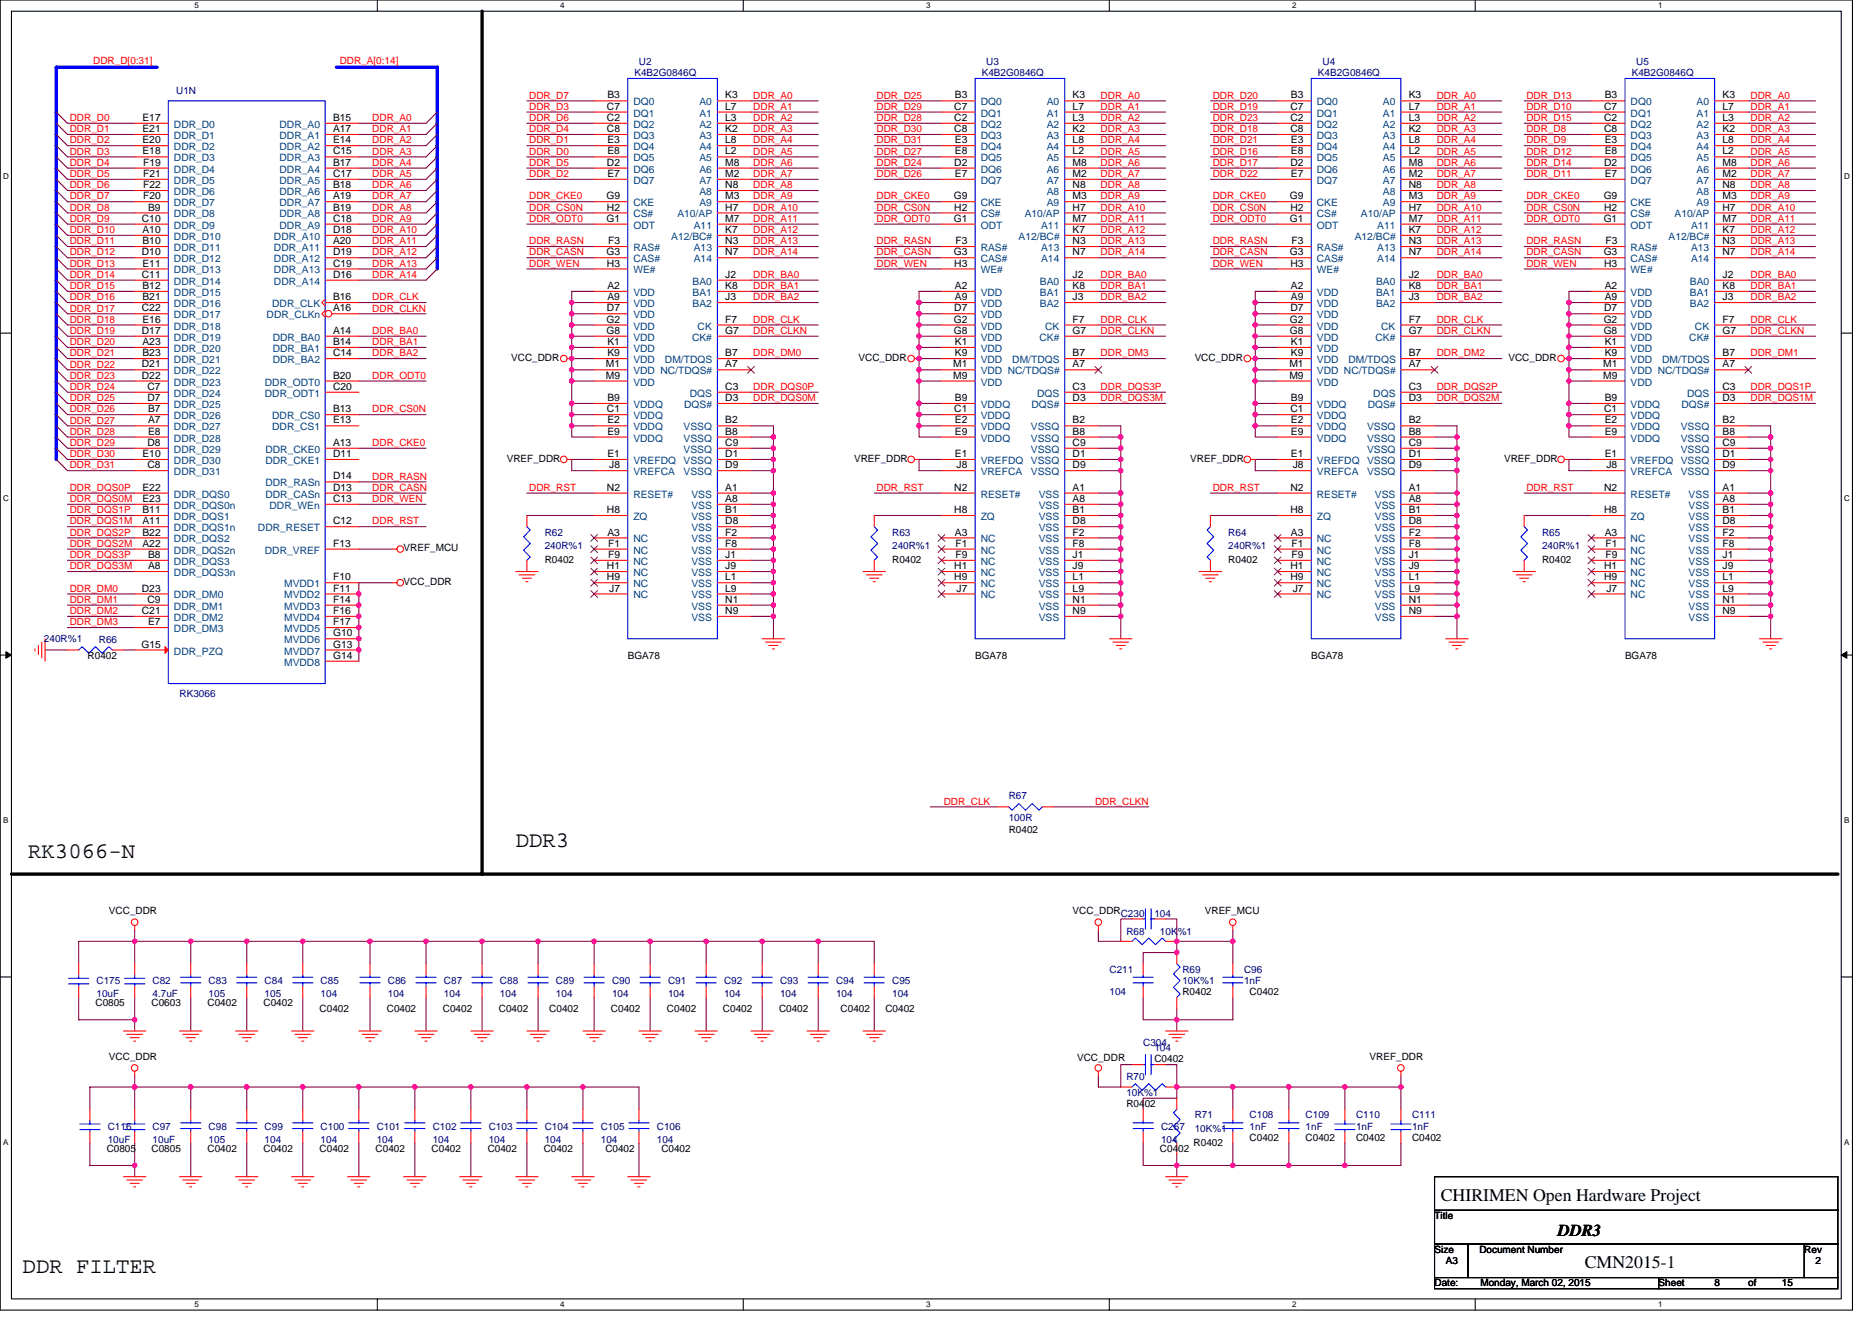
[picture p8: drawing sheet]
<svg xmlns="http://www.w3.org/2000/svg" width="297mm" height="210mm" viewBox="0 0 297 210" stroke-linecap="round" stroke-linejoin="round" font-family="sans-serif">
<defs><g id="words">
<g font-size="3.5">
<text x="4.5" y="136.2">RK3066-N</text>
<text x="81.8" y="134.4">DDR3</text>
<text x="3.6" y="202">DDR FILTER</text>
</g>
<g font-size="2.8">
<text x="228.6" y="190.5">CHIRIMEN Open Hardware Project</text>
<text x="251.5" y="201.1">CMN2015-1</text>
</g>
<text font-size="2.6" x="247.2" y="196.2">DDR3</text>
<g font-size="1.6" fill="#f00">
<text x="14.8" y="10.1">DDR_D[0:31]</text>
<text x="53.9" y="10.1">DDR_A[0:14]</text>
<text x="84" y="15.6">DDR_D7</text>
<text x="84" y="17.4">DDR_D3</text>
<text x="119.5" y="15.6">DDR_A0</text>
<text x="119.5" y="17.4">DDR_A1</text>
<text x="139.1" y="15.6">DDR_D25</text>
<text x="139.1" y="17.4">DDR_D29</text>
<text x="174.6" y="15.6">DDR_A0</text>
<text x="174.6" y="17.4">DDR_A1</text>
<text x="192.4" y="15.6">DDR_D20</text>
<text x="192.4" y="17.4">DDR_D19</text>
<text x="228" y="15.6">DDR_A0</text>
<text x="228" y="17.4">DDR_A1</text>
<text x="242.2" y="15.6">DDR_D13</text>
<text x="242.2" y="17.4">DDR_D10</text>
<text x="277.8" y="15.6">DDR_A0</text>
<text x="277.8" y="17.4">DDR_A1</text>
<text x="11.1" y="21">DDR_D1</text>
<text x="11.1" y="22.8">DDR_D2</text>
<text x="11.1" y="19.2">DDR_D0</text>
<text x="59.1" y="21">DDR_A1</text>
<text x="59.1" y="22.8">DDR_A2</text>
<text x="59.1" y="19.2">DDR_A0</text>
<text x="84" y="19.2">DDR_D6</text>
<text x="84" y="21">DDR_D4</text>
<text x="84" y="22.8">DDR_D1</text>
<text x="119.5" y="19.2">DDR_A2</text>
<text x="119.5" y="21">DDR_A3</text>
<text x="119.5" y="22.8">DDR_A4</text>
<text x="139.1" y="19.2">DDR_D28</text>
<text x="139.1" y="21">DDR_D30</text>
<text x="139.1" y="22.8">DDR_D31</text>
<text x="174.6" y="19.2">DDR_A2</text>
<text x="174.6" y="21">DDR_A3</text>
<text x="174.6" y="22.8">DDR_A4</text>
<text x="192.4" y="19.2">DDR_D23</text>
<text x="192.4" y="21">DDR_D18</text>
<text x="192.4" y="22.8">DDR_D21</text>
<text x="228" y="19.2">DDR_A2</text>
<text x="228" y="21">DDR_A3</text>
<text x="228" y="22.8">DDR_A4</text>
<text x="242.2" y="19.2">DDR_D15</text>
<text x="242.2" y="21">DDR_D8</text>
<text x="242.2" y="22.8">DDR_D9</text>
<text x="277.8" y="19.2">DDR_A2</text>
<text x="277.8" y="21">DDR_A3</text>
<text x="277.8" y="22.8">DDR_A4</text>
<text x="11.1" y="26.3">DDR_D4</text>
<text x="11.1" y="24.5">DDR_D3</text>
<text x="11.1" y="28.1">DDR_D5</text>
<text x="11.1" y="29.9">DDR_D6</text>
<text x="59.1" y="24.5">DDR_A3</text>
<text x="59.1" y="29.9">DDR_A6</text>
<text x="59.1" y="26.3">DDR_A4</text>
<text x="59.1" y="28.1">DDR_A5</text>
<text x="84" y="24.5">DDR_D0</text>
<text x="84" y="26.3">DDR_D5</text>
<text x="84" y="28.1">DDR_D2</text>
<text x="119.5" y="24.5">DDR_A5</text>
<text x="119.5" y="26.3">DDR_A6</text>
<text x="119.5" y="28.1">DDR_A7</text>
<text x="119.5" y="29.9">DDR_A8</text>
<text x="139.1" y="24.5">DDR_D27</text>
<text x="139.1" y="26.3">DDR_D24</text>
<text x="139.1" y="28.1">DDR_D26</text>
<text x="174.6" y="24.5">DDR_A5</text>
<text x="174.6" y="26.3">DDR_A6</text>
<text x="174.6" y="28.1">DDR_A7</text>
<text x="174.6" y="29.9">DDR_A8</text>
<text x="192.4" y="24.5">DDR_D16</text>
<text x="192.4" y="26.3">DDR_D17</text>
<text x="192.4" y="28.1">DDR_D22</text>
<text x="228" y="24.5">DDR_A5</text>
<text x="228" y="26.3">DDR_A6</text>
<text x="228" y="28.1">DDR_A7</text>
<text x="228" y="29.9">DDR_A8</text>
<text x="242.2" y="24.5">DDR_D12</text>
<text x="242.2" y="26.3">DDR_D14</text>
<text x="242.2" y="28.1">DDR_D11</text>
<text x="277.8" y="24.5">DDR_A5</text>
<text x="277.8" y="26.3">DDR_A6</text>
<text x="277.8" y="28.1">DDR_A7</text>
<text x="277.8" y="29.9">DDR_A8</text>
<text x="11.1" y="35.2">DDR_D9</text>
<text x="11.1" y="33.4">DDR_D8</text>
<text x="11.1" y="31.6">DDR_D7</text>
<text x="59.1" y="31.6">DDR_A7</text>
<text x="59.1" y="33.4">DDR_A8</text>
<text x="59.1" y="35.2">DDR_A9</text>
<text x="84" y="33.4">DDR_CS0N</text>
<text x="84" y="31.6">DDR_CKE0</text>
<text x="84" y="35.2">DDR_ODT0</text>
<text x="119.5" y="31.6">DDR_A9</text>
<text x="119.5" y="33.4">DDR_A10</text>
<text x="119.5" y="35.2">DDR_A11</text>
<text x="139.1" y="33.4">DDR_CS0N</text>
<text x="139.1" y="31.6">DDR_CKE0</text>
<text x="139.1" y="35.2">DDR_ODT0</text>
<text x="174.6" y="31.6">DDR_A9</text>
<text x="174.6" y="33.4">DDR_A10</text>
<text x="174.6" y="35.2">DDR_A11</text>
<text x="192.4" y="33.4">DDR_CS0N</text>
<text x="192.4" y="31.6">DDR_CKE0</text>
<text x="192.4" y="35.2">DDR_ODT0</text>
<text x="228" y="31.6">DDR_A9</text>
<text x="228" y="33.4">DDR_A10</text>
<text x="228" y="35.2">DDR_A11</text>
<text x="242.2" y="33.4">DDR_CS0N</text>
<text x="242.2" y="31.6">DDR_CKE0</text>
<text x="242.2" y="35.2">DDR_ODT0</text>
<text x="277.8" y="31.6">DDR_A9</text>
<text x="277.8" y="33.4">DDR_A10</text>
<text x="277.8" y="35.2">DDR_A11</text>
<text x="11.1" y="38.8">DDR_D11</text>
<text x="11.1" y="37">DDR_D10</text>
<text x="11.1" y="40.5">DDR_D12</text>
<text x="59.1" y="37">DDR_A10</text>
<text x="59.1" y="38.8">DDR_A11</text>
<text x="59.1" y="40.5">DDR_A12</text>
<text x="84" y="38.8">DDR_RASN</text>
<text x="84" y="40.5">DDR_CASN</text>
<text x="119.5" y="37">DDR_A12</text>
<text x="119.5" y="38.8">DDR_A13</text>
<text x="119.5" y="40.5">DDR_A14</text>
<text x="139.1" y="38.8">DDR_RASN</text>
<text x="139.1" y="40.5">DDR_CASN</text>
<text x="174.6" y="37">DDR_A12</text>
<text x="174.6" y="38.8">DDR_A13</text>
<text x="174.6" y="40.5">DDR_A14</text>
<text x="192.4" y="38.8">DDR_RASN</text>
<text x="192.4" y="40.5">DDR_CASN</text>
<text x="228" y="37">DDR_A12</text>
<text x="228" y="38.8">DDR_A13</text>
<text x="228" y="40.5">DDR_A14</text>
<text x="242.2" y="38.8">DDR_RASN</text>
<text x="242.2" y="40.5">DDR_CASN</text>
<text x="277.8" y="37">DDR_A12</text>
<text x="277.8" y="38.8">DDR_A13</text>
<text x="277.8" y="40.5">DDR_A14</text>
<text x="11.1" y="44.1">DDR_D14</text>
<text x="11.1" y="42.3">DDR_D13</text>
<text x="11.1" y="47.6">DDR_D16</text>
<text x="11.1" y="45.9">DDR_D15</text>
<text x="59.1" y="47.6">DDR_CLK</text>
<text x="59.1" y="42.3">DDR_A13</text>
<text x="59.1" y="44.1">DDR_A14</text>
<text x="84" y="42.3">DDR_WEN</text>
<text x="119.5" y="44.1">DDR_BA0</text>
<text x="119.5" y="45.9">DDR_BA1</text>
<text x="119.5" y="47.6">DDR_BA2</text>
<text x="139.1" y="42.3">DDR_WEN</text>
<text x="174.6" y="44.1">DDR_BA0</text>
<text x="174.6" y="45.9">DDR_BA1</text>
<text x="174.6" y="47.6">DDR_BA2</text>
<text x="192.4" y="42.3">DDR_WEN</text>
<text x="228" y="44.1">DDR_BA0</text>
<text x="228" y="45.9">DDR_BA1</text>
<text x="228" y="47.6">DDR_BA2</text>
<text x="242.2" y="42.3">DDR_WEN</text>
<text x="277.8" y="44.1">DDR_BA0</text>
<text x="277.8" y="45.9">DDR_BA1</text>
<text x="277.8" y="47.6">DDR_BA2</text>
<text x="11.1" y="53">DDR_D19</text>
<text x="11.1" y="51.2">DDR_D18</text>
<text x="11.1" y="49.4">DDR_D17</text>
<text x="59.1" y="49.4">DDR_CLKN</text>
<text x="59.1" y="53">DDR_BA0</text>
<text x="119.5" y="51.2">DDR_CLK</text>
<text x="119.5" y="53">DDR_CLKN</text>
<text x="174.6" y="51.2">DDR_CLK</text>
<text x="174.6" y="53">DDR_CLKN</text>
<text x="228" y="51.2">DDR_CLK</text>
<text x="228" y="53">DDR_CLKN</text>
<text x="277.8" y="51.2">DDR_CLK</text>
<text x="277.8" y="53">DDR_CLKN</text>
<text x="11.1" y="56.5">DDR_D21</text>
<text x="11.1" y="54.8">DDR_D20</text>
<text x="11.1" y="58.3">DDR_D22</text>
<text x="59.1" y="54.8">DDR_BA1</text>
<text x="59.1" y="56.5">DDR_BA2</text>
<text x="119.5" y="56.5">DDR_DM0</text>
<text x="174.6" y="56.5">DDR_DM3</text>
<text x="228" y="56.5">DDR_DM2</text>
<text x="277.8" y="56.5">DDR_DM1</text>
<text x="11.1" y="61.9">DDR_D24</text>
<text x="11.1" y="65.4">DDR_D26</text>
<text x="11.1" y="60.1">DDR_D23</text>
<text x="11.1" y="63.6">DDR_D25</text>
<text x="59.1" y="60.1">DDR_ODT0</text>
<text x="59.1" y="65.4">DDR_CS0N</text>
<text x="119.5" y="61.9">DDR_DQS0P</text>
<text x="119.5" y="63.6">DDR_DQS0M</text>
<text x="174.6" y="61.9">DDR_DQS3P</text>
<text x="174.6" y="63.6">DDR_DQS3M</text>
<text x="228" y="61.9">DDR_DQS2P</text>
<text x="228" y="63.6">DDR_DQS2M</text>
<text x="277.8" y="61.9">DDR_DQS1P</text>
<text x="277.8" y="63.6">DDR_DQS1M</text>
<text x="11.1" y="67.2">DDR_D27</text>
<text x="11.1" y="70.8">DDR_D29</text>
<text x="11.1" y="69">DDR_D28</text>
<text x="59.1" y="70.8">DDR_CKE0</text>
<text x="11.1" y="72.5">DDR_D30</text>
<text x="11.1" y="74.3">DDR_D31</text>
<text x="11.1" y="77.9">DDR_DQS0P</text>
<text x="59.1" y="76.1">DDR_RASN</text>
<text x="59.1" y="77.9">DDR_CASN</text>
<text x="84" y="77.9">DDR_RST</text>
<text x="139.1" y="77.9">DDR_RST</text>
<text x="192.4" y="77.9">DDR_RST</text>
<text x="242.2" y="77.9">DDR_RST</text>
<text x="11.1" y="83.2">DDR_DQS1M</text>
<text x="11.1" y="81.4">DDR_DQS1P</text>
<text x="11.1" y="79.7">DDR_DQS0M</text>
<text x="59.1" y="79.7">DDR_WEN</text>
<text x="59.1" y="83.2">DDR_RST</text>
<text x="11.1" y="88.5">DDR_DQS3P</text>
<text x="11.1" y="86.8">DDR_DQS2M</text>
<text x="11.1" y="85">DDR_DQS2P</text>
<text x="11.1" y="95.7">DDR_DM1</text>
<text x="11.1" y="93.9">DDR_DM0</text>
<text x="11.1" y="90.3">DDR_DQS3M</text>
<text x="11.1" y="97.4">DDR_DM2</text>
<text x="11.1" y="99.2">DDR_DM3</text>
<text x="149.8" y="127.7">DDR_CLK</text>
<text x="173.8" y="127.7">DDR_CLKN</text>
</g>
<g font-size="1.6" fill="#000080">
<text x="101.4" y="10.3">U2</text>
<text x="156.5" y="10.3">U3</text>
<text x="209.8" y="10.3">U4</text>
<text x="259.6" y="10.3">U5</text>
<text x="28" y="14.9">U1N</text>
<text x="100.7" y="12.1">K4B2G0846Q</text>
<text x="155.8" y="12.1">K4B2G0846Q</text>
<text x="209.1" y="12.1">K4B2G0846Q</text>
<text x="258.9" y="12.1">K4B2G0846Q</text>
<text x="86.4" y="85">R62</text>
<text x="86.4" y="87.1">240R%1</text>
<text x="141.6" y="85">R63</text>
<text x="141.6" y="87.1">240R%1</text>
<text x="194.9" y="85">R64</text>
<text x="194.9" y="87.1">240R%1</text>
<text x="244.7" y="85">R65</text>
<text x="244.7" y="87.1">240R%1</text>
<text x="7" y="101.9">240R%1</text>
<text x="15.7" y="102">R66</text>
<text x="28.5" y="110.6">RK3066</text>
<text x="160.1" y="126.8">R67</text>
<text x="160.1" y="130.3">100R</text>
<text x="178.7" y="148.3">R68</text>
<text x="183.2" y="145.4">104</text>
<text x="184.1" y="148.3">10K%1</text>
<text x="176.1" y="154.3">C211</text>
<text x="187.6" y="154.3">R69</text>
<text x="197.4" y="154.3">C96</text>
<text x="15.3" y="156.1">C175</text>
<text x="15.3" y="158.2">10uF</text>
<text x="24.2" y="156.1">C82</text>
<text x="24.2" y="158.2">4.7uF</text>
<text x="33.1" y="156.1">C83</text>
<text x="33.1" y="158.2">105</text>
<text x="42" y="156.1">C84</text>
<text x="42" y="158.2">105</text>
<text x="50.9" y="156.1">C85</text>
<text x="50.9" y="158.2">104</text>
<text x="61.5" y="156.1">C86</text>
<text x="61.5" y="158.2">104</text>
<text x="70.4" y="156.1">C87</text>
<text x="70.4" y="158.2">104</text>
<text x="79.3" y="156.1">C88</text>
<text x="79.3" y="158.2">104</text>
<text x="88.2" y="156.1">C89</text>
<text x="88.2" y="158.2">104</text>
<text x="97.1" y="156.1">C90</text>
<text x="97.1" y="158.2">104</text>
<text x="106" y="156.1">C91</text>
<text x="106" y="158.2">104</text>
<text x="114.9" y="156.1">C92</text>
<text x="114.9" y="158.2">104</text>
<text x="123.8" y="156.1">C93</text>
<text x="123.8" y="158.2">104</text>
<text x="132.7" y="156.1">C94</text>
<text x="132.7" y="158.2">104</text>
<text x="141.6" y="156.1">C95</text>
<text x="141.6" y="158.2">104</text>
<text x="176.1" y="157.9">104</text>
<text x="187.6" y="156.1">10K%1</text>
<text x="197.4" y="156.1">1nF</text>
<text x="181.4" y="165.9">C304</text>
<text x="183.2" y="166.8">104</text>
<text x="178.7" y="171.4">R70</text>
<text x="178.7" y="173.9">10K%1</text>
<text x="17.1" y="179.2">C116</text>
<text x="24.2" y="179.2">C97</text>
<text x="33.1" y="179.2">C98</text>
<text x="42" y="179.2">C99</text>
<text x="50.9" y="179.2">C100</text>
<text x="59.8" y="179.2">C101</text>
<text x="68.7" y="179.2">C102</text>
<text x="77.6" y="179.2">C103</text>
<text x="86.4" y="179.2">C104</text>
<text x="95.3" y="179.2">C105</text>
<text x="104.2" y="179.2">C106</text>
<text x="184.2" y="179.2">C267</text>
<text x="189.6" y="177.4">R71</text>
<text x="189.6" y="179.6">10K%1</text>
<text x="198.3" y="177.4">C108</text>
<text x="198.3" y="179.2">1nF</text>
<text x="207.2" y="177.4">C109</text>
<text x="207.2" y="179.2">1nF</text>
<text x="215.2" y="177.4">C110</text>
<text x="215.2" y="179.2">1nF</text>
<text x="224.1" y="177.4">C111</text>
<text x="224.1" y="179.2">1nF</text>
<text x="17.1" y="181.4">10uF</text>
<text x="24.2" y="181.4">10uF</text>
<text x="33.1" y="181.4">105</text>
<text x="42" y="181.4">104</text>
<text x="50.9" y="181.4">104</text>
<text x="59.8" y="181.4">104</text>
<text x="68.7" y="181.4">104</text>
<text x="77.6" y="181.4">104</text>
<text x="86.4" y="181.4">104</text>
<text x="95.3" y="181.4">104</text>
<text x="104.2" y="181.4">104</text>
<text x="184.2" y="181.4">104</text>
</g>
<g font-size="1.6">
<text x="96.3" y="17.4">C7</text>
<text x="96.4" y="15.6">B3</text>
<text x="115.1" y="15.6">K3</text>
<text x="115.1" y="17.4">L7</text>
<text x="151.4" y="17.4">C7</text>
<text x="151.5" y="15.6">B3</text>
<text x="170.2" y="15.6">K3</text>
<text x="170.2" y="17.4">L7</text>
<text x="204.8" y="17.4">C7</text>
<text x="204.8" y="15.6">B3</text>
<text x="223.5" y="15.6">K3</text>
<text x="223.5" y="17.4">L7</text>
<text x="254.5" y="17.4">C7</text>
<text x="254.6" y="15.6">B3</text>
<text x="273.3" y="15.6">K3</text>
<text x="273.3" y="17.4">L7</text>
<text x="22.6" y="19.2">E17</text>
<text x="22.6" y="21">E21</text>
<text x="22.6" y="22.7">E20</text>
<text x="52.8" y="19.2">B15</text>
<text x="52.8" y="21">A17</text>
<text x="52.8" y="22.7">E14</text>
<text x="96.3" y="19.2">C2</text>
<text x="96.3" y="21">C8</text>
<text x="96.4" y="22.7">E3</text>
<text x="115.1" y="19.2">L3</text>
<text x="115.1" y="21">K2</text>
<text x="115.1" y="22.7">L8</text>
<text x="151.4" y="19.2">C2</text>
<text x="151.4" y="21">C8</text>
<text x="151.5" y="22.7">E3</text>
<text x="170.2" y="19.2">L3</text>
<text x="170.2" y="21">K2</text>
<text x="170.2" y="22.7">L8</text>
<text x="204.8" y="19.2">C2</text>
<text x="204.8" y="21">C8</text>
<text x="204.8" y="22.7">E3</text>
<text x="223.5" y="19.2">L3</text>
<text x="223.5" y="21">K2</text>
<text x="223.5" y="22.7">L8</text>
<text x="254.5" y="19.2">C2</text>
<text x="254.5" y="21">C8</text>
<text x="254.6" y="22.7">E3</text>
<text x="273.3" y="19.2">L3</text>
<text x="273.3" y="21">K2</text>
<text x="273.3" y="22.7">L8</text>
<text x="22.6" y="24.5">E18</text>
<text x="22.7" y="26.3">F19</text>
<text x="22.7" y="28.1">F21</text>
<text x="22.7" y="29.8">F22</text>
<text x="52.8" y="24.5">C15</text>
<text x="52.8" y="26.3">B17</text>
<text x="52.8" y="28.1">C17</text>
<text x="52.8" y="29.8">B18</text>
<text x="96.3" y="26.3">D2</text>
<text x="96.4" y="24.5">E8</text>
<text x="96.4" y="28.1">E7</text>
<text x="115.1" y="24.5">L2</text>
<text x="115.1" y="26.3">M8</text>
<text x="115.1" y="28.1">M2</text>
<text x="115.1" y="29.8">N8</text>
<text x="151.4" y="26.3">D2</text>
<text x="151.5" y="24.5">E8</text>
<text x="151.5" y="28.1">E7</text>
<text x="170.2" y="24.5">L2</text>
<text x="170.2" y="26.3">M8</text>
<text x="170.2" y="28.1">M2</text>
<text x="170.2" y="29.8">N8</text>
<text x="204.8" y="26.3">D2</text>
<text x="204.8" y="24.5">E8</text>
<text x="204.8" y="28.1">E7</text>
<text x="223.5" y="24.5">L2</text>
<text x="223.5" y="26.3">M8</text>
<text x="223.5" y="28.1">M2</text>
<text x="223.5" y="29.8">N8</text>
<text x="254.5" y="26.3">D2</text>
<text x="254.6" y="24.5">E8</text>
<text x="254.6" y="28.1">E7</text>
<text x="273.3" y="24.5">L2</text>
<text x="273.3" y="26.3">M8</text>
<text x="273.3" y="28.1">M2</text>
<text x="273.3" y="29.8">N8</text>
<text x="22.5" y="35.2">C10</text>
<text x="22.7" y="31.6">F20</text>
<text x="23.5" y="33.4">B9</text>
<text x="52.8" y="31.6">A19</text>
<text x="52.8" y="33.4">B19</text>
<text x="52.8" y="35.2">C18</text>
<text x="96.2" y="31.6">G9</text>
<text x="96.2" y="35.2">G1</text>
<text x="96.3" y="33.4">H2</text>
<text x="115.1" y="35.2">M7</text>
<text x="115.1" y="33.4">H7</text>
<text x="115.1" y="31.6">M3</text>
<text x="151.3" y="31.6">G9</text>
<text x="151.3" y="35.2">G1</text>
<text x="151.4" y="33.4">H2</text>
<text x="170.2" y="35.2">M7</text>
<text x="170.2" y="33.4">H7</text>
<text x="170.2" y="31.6">M3</text>
<text x="204.7" y="31.6">G9</text>
<text x="204.7" y="35.2">G1</text>
<text x="204.8" y="33.4">H2</text>
<text x="223.5" y="35.2">M7</text>
<text x="223.5" y="33.4">H7</text>
<text x="223.5" y="31.6">M3</text>
<text x="254.5" y="31.6">G9</text>
<text x="254.5" y="35.2">G1</text>
<text x="254.5" y="33.4">H2</text>
<text x="273.3" y="35.2">M7</text>
<text x="273.3" y="33.4">H7</text>
<text x="273.3" y="31.6">M3</text>
<text x="22.5" y="40.5">D10</text>
<text x="22.6" y="37">A10</text>
<text x="22.6" y="38.7">B10</text>
<text x="52.8" y="37">D18</text>
<text x="52.8" y="38.7">A20</text>
<text x="52.8" y="40.5">D19</text>
<text x="96.2" y="40.5">G3</text>
<text x="96.5" y="38.7">F3</text>
<text x="115.1" y="37">K7</text>
<text x="115.1" y="38.7">N3</text>
<text x="115.1" y="40.5">N7</text>
<text x="151.3" y="40.5">G3</text>
<text x="151.6" y="38.7">F3</text>
<text x="170.2" y="37">K7</text>
<text x="170.2" y="38.7">N3</text>
<text x="170.2" y="40.5">N7</text>
<text x="204.7" y="40.5">G3</text>
<text x="205" y="38.7">F3</text>
<text x="223.5" y="37">K7</text>
<text x="223.5" y="38.7">N3</text>
<text x="223.5" y="40.5">N7</text>
<text x="254.5" y="40.5">G3</text>
<text x="254.7" y="38.7">F3</text>
<text x="273.3" y="37">K7</text>
<text x="273.3" y="38.7">N3</text>
<text x="273.3" y="40.5">N7</text>
<text x="22.5" y="44.1">C11</text>
<text x="22.6" y="42.3">E11</text>
<text x="22.6" y="45.8">B12</text>
<text x="22.6" y="47.6">B21</text>
<text x="52.8" y="42.3">C19</text>
<text x="52.8" y="44.1">D16</text>
<text x="52.8" y="47.6">B16</text>
<text x="96.3" y="42.3">H3</text>
<text x="96.4" y="45.8">A2</text>
<text x="96.4" y="47.6">A9</text>
<text x="115.1" y="44.1">J2</text>
<text x="115.1" y="45.8">K8</text>
<text x="115.1" y="47.6">J3</text>
<text x="151.4" y="42.3">H3</text>
<text x="151.5" y="45.8">A2</text>
<text x="151.5" y="47.6">A9</text>
<text x="170.2" y="44.1">J2</text>
<text x="170.2" y="45.8">K8</text>
<text x="170.2" y="47.6">J3</text>
<text x="204.8" y="42.3">H3</text>
<text x="204.8" y="45.8">A2</text>
<text x="204.8" y="47.6">A9</text>
<text x="223.5" y="44.1">J2</text>
<text x="223.5" y="45.8">K8</text>
<text x="223.5" y="47.6">J3</text>
<text x="254.5" y="42.3">H3</text>
<text x="254.6" y="45.8">A2</text>
<text x="254.6" y="47.6">A9</text>
<text x="273.3" y="44.1">J2</text>
<text x="273.3" y="45.8">K8</text>
<text x="273.3" y="47.6">J3</text>
<text x="22.5" y="49.4">C22</text>
<text x="22.5" y="53">D17</text>
<text x="22.6" y="51.2">E16</text>
<text x="52.8" y="53">A14</text>
<text x="52.9" y="49.4">A16</text>
<text x="96.2" y="51.2">G2</text>
<text x="96.2" y="53">G8</text>
<text x="96.3" y="49.4">D7</text>
<text x="115.1" y="53">G7</text>
<text x="115.1" y="51.2">F7</text>
<text x="151.3" y="51.2">G2</text>
<text x="151.3" y="53">G8</text>
<text x="151.4" y="49.4">D7</text>
<text x="170.2" y="53">G7</text>
<text x="170.2" y="51.2">F7</text>
<text x="204.7" y="51.2">G2</text>
<text x="204.7" y="53">G8</text>
<text x="204.8" y="49.4">D7</text>
<text x="223.5" y="53">G7</text>
<text x="223.5" y="51.2">F7</text>
<text x="254.5" y="51.2">G2</text>
<text x="254.5" y="53">G8</text>
<text x="254.5" y="49.4">D7</text>
<text x="273.3" y="53">G7</text>
<text x="273.3" y="51.2">F7</text>
<text x="22.5" y="58.3">D21</text>
<text x="22.6" y="54.7">A23</text>
<text x="22.6" y="56.5">B23</text>
<text x="52.8" y="54.7">B14</text>
<text x="52.8" y="56.5">C14</text>
<text x="81.1" y="57.3">VCC_DDR</text>
<text x="96.1" y="58.3">M1</text>
<text x="96.4" y="54.7">K1</text>
<text x="96.4" y="56.5">K9</text>
<text x="115.1" y="56.5">B7</text>
<text x="115.1" y="58.3">A7</text>
<text x="136.2" y="57.3">VCC_DDR</text>
<text x="151.3" y="58.3">M1</text>
<text x="151.5" y="54.7">K1</text>
<text x="151.5" y="56.5">K9</text>
<text x="170.2" y="56.5">B7</text>
<text x="170.2" y="58.3">A7</text>
<text x="189.6" y="57.3">VCC_DDR</text>
<text x="204.6" y="58.3">M1</text>
<text x="204.8" y="54.7">K1</text>
<text x="204.8" y="56.5">K9</text>
<text x="223.5" y="56.5">B7</text>
<text x="223.5" y="58.3">A7</text>
<text x="239.3" y="57.3">VCC_DDR</text>
<text x="254.4" y="58.3">M1</text>
<text x="254.6" y="54.7">K1</text>
<text x="254.6" y="56.5">K9</text>
<text x="273.3" y="56.5">B7</text>
<text x="273.3" y="58.3">A7</text>
<text x="22.5" y="60.1">D22</text>
<text x="23.4" y="61.8">C7</text>
<text x="23.4" y="63.6">D7</text>
<text x="23.5" y="65.4">B7</text>
<text x="52.8" y="60.1">B20</text>
<text x="52.8" y="61.8">C20</text>
<text x="52.8" y="65.4">B13</text>
<text x="96.1" y="60.1">M9</text>
<text x="96.3" y="65.4">C1</text>
<text x="96.4" y="63.6">B9</text>
<text x="115.1" y="63.6">D3</text>
<text x="115.1" y="61.8">C3</text>
<text x="151.3" y="60.1">M9</text>
<text x="151.4" y="65.4">C1</text>
<text x="151.5" y="63.6">B9</text>
<text x="170.2" y="63.6">D3</text>
<text x="170.2" y="61.8">C3</text>
<text x="204.6" y="60.1">M9</text>
<text x="204.8" y="65.4">C1</text>
<text x="204.8" y="63.6">B9</text>
<text x="223.5" y="63.6">D3</text>
<text x="223.5" y="61.8">C3</text>
<text x="254.4" y="60.1">M9</text>
<text x="254.5" y="65.4">C1</text>
<text x="254.6" y="63.6">B9</text>
<text x="273.3" y="63.6">D3</text>
<text x="273.3" y="61.8">C3</text>
<text x="23.4" y="70.7">D8</text>
<text x="23.5" y="67.2">A7</text>
<text x="23.5" y="69">E8</text>
<text x="52.8" y="70.7">A13</text>
<text x="52.8" y="67.2">E13</text>
<text x="96.4" y="67.2">E2</text>
<text x="96.4" y="69">E9</text>
<text x="115.1" y="67.2">B2</text>
<text x="115.1" y="69">B8</text>
<text x="115.1" y="70.7">C9</text>
<text x="151.5" y="67.2">E2</text>
<text x="151.5" y="69">E9</text>
<text x="170.2" y="67.2">B2</text>
<text x="170.2" y="69">B8</text>
<text x="170.2" y="70.7">C9</text>
<text x="204.8" y="67.2">E2</text>
<text x="204.8" y="69">E9</text>
<text x="223.5" y="67.2">B2</text>
<text x="223.5" y="69">B8</text>
<text x="223.5" y="70.7">C9</text>
<text x="254.6" y="67.2">E2</text>
<text x="254.6" y="69">E9</text>
<text x="273.3" y="67.2">B2</text>
<text x="273.3" y="69">B8</text>
<text x="273.3" y="70.7">C9</text>
<text x="22.6" y="72.5">E10</text>
<text x="22.6" y="77.9">E22</text>
<text x="23.4" y="74.3">C8</text>
<text x="52.8" y="76.1">D14</text>
<text x="52.8" y="77.9">D13</text>
<text x="52.8" y="72.5">D11</text>
<text x="80.4" y="73.3">VREF_DDR</text>
<text x="96.3" y="77.9">N2</text>
<text x="96.4" y="72.5">E1</text>
<text x="96.7" y="74.3">J8</text>
<text x="115.1" y="77.9">A1</text>
<text x="115.1" y="72.5">D1</text>
<text x="115.1" y="74.3">D9</text>
<text x="135.5" y="73.3">VREF_DDR</text>
<text x="151.4" y="77.9">N2</text>
<text x="151.5" y="72.5">E1</text>
<text x="151.8" y="74.3">J8</text>
<text x="170.2" y="72.5">D1</text>
<text x="170.2" y="74.3">D9</text>
<text x="170.2" y="77.9">A1</text>
<text x="188.9" y="73.3">VREF_DDR</text>
<text x="204.8" y="77.9">N2</text>
<text x="204.8" y="72.5">E1</text>
<text x="205.1" y="74.3">J8</text>
<text x="223.5" y="72.5">D1</text>
<text x="223.5" y="74.3">D9</text>
<text x="223.5" y="77.9">A1</text>
<text x="238.7" y="73.3">VREF_DDR</text>
<text x="254.5" y="77.9">N2</text>
<text x="254.6" y="72.5">E1</text>
<text x="254.9" y="74.3">J8</text>
<text x="273.3" y="72.5">D1</text>
<text x="273.3" y="74.3">D9</text>
<text x="273.3" y="77.9">A1</text>
<text x="22.6" y="79.6">E23</text>
<text x="22.6" y="81.4">B11</text>
<text x="22.6" y="83.2">A11</text>
<text x="52.8" y="83.2">C12</text>
<text x="52.8" y="79.6">C13</text>
<text x="96.3" y="81.4">H8</text>
<text x="115.1" y="79.6">A8</text>
<text x="115.1" y="81.4">B1</text>
<text x="115.1" y="83.2">D8</text>
<text x="151.4" y="81.4">H8</text>
<text x="170.2" y="79.6">A8</text>
<text x="170.2" y="81.4">B1</text>
<text x="170.2" y="83.2">D8</text>
<text x="204.8" y="81.4">H8</text>
<text x="223.5" y="79.6">A8</text>
<text x="223.5" y="81.4">B1</text>
<text x="223.5" y="83.2">D8</text>
<text x="254.5" y="81.4">H8</text>
<text x="273.3" y="79.6">A8</text>
<text x="273.3" y="81.4">B1</text>
<text x="273.3" y="83.2">D8</text>
<text x="22.6" y="85">B22</text>
<text x="22.6" y="86.7">A22</text>
<text x="23.5" y="88.5">B8</text>
<text x="52.8" y="86.7">F13</text>
<text x="64" y="87.5">VREF_MCU</text>
<text x="86.4" y="89.3">R0402</text>
<text x="96.4" y="85">A3</text>
<text x="96.5" y="86.7">F1</text>
<text x="96.5" y="88.5">F9</text>
<text x="115.1" y="85">F2</text>
<text x="115.1" y="86.7">F8</text>
<text x="115.1" y="88.5">J1</text>
<text x="141.6" y="89.3">R0402</text>
<text x="151.5" y="85">A3</text>
<text x="151.6" y="86.7">F1</text>
<text x="151.6" y="88.5">F9</text>
<text x="170.2" y="85">F2</text>
<text x="170.2" y="86.7">F8</text>
<text x="170.2" y="88.5">J1</text>
<text x="194.9" y="89.3">R0402</text>
<text x="204.8" y="85">A3</text>
<text x="205" y="86.7">F1</text>
<text x="205" y="88.5">F9</text>
<text x="223.5" y="85">F2</text>
<text x="223.5" y="86.7">F8</text>
<text x="223.5" y="88.5">J1</text>
<text x="244.7" y="89.3">R0402</text>
<text x="254.6" y="85">A3</text>
<text x="254.7" y="86.7">F1</text>
<text x="254.7" y="88.5">F9</text>
<text x="273.3" y="85">F2</text>
<text x="273.3" y="86.7">F8</text>
<text x="273.3" y="88.5">J1</text>
<text x="22.5" y="93.9">D23</text>
<text x="23.4" y="95.6">C9</text>
<text x="23.5" y="90.3">A8</text>
<text x="52.9" y="92.1">F10</text>
<text x="52.9" y="93.9">F11</text>
<text x="52.9" y="95.6">F14</text>
<text x="64" y="92.8">VCC_DDR</text>
<text x="96.3" y="90.3">H1</text>
<text x="96.3" y="92.1">H9</text>
<text x="96.7" y="93.9">J7</text>
<text x="115.1" y="90.3">J9</text>
<text x="115.1" y="92.1">L1</text>
<text x="115.1" y="93.9">L9</text>
<text x="115.1" y="95.6">N1</text>
<text x="151.4" y="90.3">H1</text>
<text x="151.4" y="92.1">H9</text>
<text x="151.8" y="93.9">J7</text>
<text x="170.2" y="90.3">J9</text>
<text x="170.2" y="92.1">L1</text>
<text x="170.2" y="93.9">L9</text>
<text x="170.2" y="95.6">N1</text>
<text x="204.8" y="90.3">H1</text>
<text x="204.8" y="92.1">H9</text>
<text x="205.1" y="93.9">J7</text>
<text x="223.5" y="90.3">J9</text>
<text x="223.5" y="92.1">L1</text>
<text x="223.5" y="93.9">L9</text>
<text x="223.5" y="95.6">N1</text>
<text x="254.5" y="90.3">H1</text>
<text x="254.5" y="92.1">H9</text>
<text x="254.9" y="93.9">J7</text>
<text x="273.3" y="90.3">J9</text>
<text x="273.3" y="92.1">L1</text>
<text x="273.3" y="93.9">L9</text>
<text x="273.3" y="95.6">N1</text>
<text x="22.5" y="97.4">C21</text>
<text x="23.5" y="99.2">E7</text>
<text x="52.9" y="97.4">F16</text>
<text x="52.9" y="99.2">F17</text>
<text x="52.9" y="101">G10</text>
<text x="115.1" y="97.4">N9</text>
<text x="170.2" y="97.4">N9</text>
<text x="223.5" y="97.4">N9</text>
<text x="273.3" y="97.4">N9</text>
<text x="13.9" y="104.5">R0402</text>
<text x="22.4" y="102.7">G15</text>
<text x="52.9" y="102.7">G13</text>
<text x="52.9" y="104.5">G14</text>
<text x="99.6" y="104.5">BGA78</text>
<text x="154.7" y="104.5">BGA78</text>
<text x="208.1" y="104.5">BGA78</text>
<text x="257.8" y="104.5">BGA78</text>
<text x="160.1" y="132.1">R0402</text>
<text x="17.3" y="145.1">VCC_DDR</text>
<text x="170.2" y="145.1">VCC_DDRC230</text>
<text x="191.2" y="145.1">VREF_MCU</text>
<text x="15.2" y="159.7">C0805</text>
<text x="24" y="159.7">C0603</text>
<text x="32.9" y="159.7">C0402</text>
<text x="41.8" y="159.7">C0402</text>
<text x="50.7" y="160.5">C0402</text>
<text x="61.4" y="160.5">C0402</text>
<text x="70.3" y="160.5">C0402</text>
<text x="79.2" y="160.5">C0402</text>
<text x="87.2" y="160.5">C0402</text>
<text x="96.9" y="160.5">C0402</text>
<text x="105.8" y="160.5">C0402</text>
<text x="114.7" y="160.5">C0402</text>
<text x="123.6" y="160.5">C0402</text>
<text x="133.4" y="160.5">C0402</text>
<text x="140.5" y="160.5">C0402</text>
<text x="187.6" y="157.9">R0402</text>
<text x="198.3" y="157.9">C0402</text>
<text x="17.3" y="168.2">VCC_DDR</text>
<text x="170.9" y="168.4">VCC_DDR</text>
<text x="183.2" y="168.6">C0402</text>
<text x="217.3" y="168.2">VREF_DDR</text>
<text x="178.7" y="175.7">R0402</text>
<text x="16.9" y="182.8">C0805</text>
<text x="24" y="182.8">C0805</text>
<text x="32.9" y="182.8">C0402</text>
<text x="41.8" y="182.8">C0402</text>
<text x="50.7" y="182.8">C0402</text>
<text x="59.6" y="182.8">C0402</text>
<text x="68.5" y="182.8">C0402</text>
<text x="77.4" y="182.8">C0402</text>
<text x="86.3" y="182.8">C0402</text>
<text x="96.1" y="182.8">C0402</text>
<text x="104.9" y="182.8">C0402</text>
<text x="184.1" y="182.8">C0402</text>
<text x="189.4" y="181.9">R0402</text>
<text x="198.3" y="181">C0402</text>
<text x="207.2" y="181">C0402</text>
<text x="215.2" y="181">C0402</text>
<text x="224.1" y="181">C0402</text>
<text x="227.6" y="193.4">Title</text>
<text x="227.6" y="198.8">Size</text>
<text x="229.4" y="200.6">A3</text>
<text x="234.7" y="198.8">Document Number</text>
<text x="286.3" y="198.8">Rev</text>
<text x="288.1" y="200.6">2</text>
<text x="227.6" y="204.1">Date:</text>
<text x="234.9" y="204.1">Monday, March 02, 2015</text>
<text x="263.2" y="204.1">Sheet</text>
<text x="272.1" y="204.1">8</text>
<text x="277.4" y="204.1">of</text>
<text x="282.7" y="204.1">15</text>
</g>
<g font-size="1.6" fill="#004080">
<text x="100.5" y="16.7">DQ0</text>
<text x="111" y="16.7">A0</text>
<text x="155.6" y="16.7">DQ0</text>
<text x="166.1" y="16.7">A0</text>
<text x="209" y="16.7">DQ0</text>
<text x="219.4" y="16.7">A0</text>
<text x="258.7" y="16.7">DQ0</text>
<text x="269.2" y="16.7">A0</text>
<text x="27.6" y="20.3">DDR_D0</text>
<text x="27.6" y="22.1">DDR_D1</text>
<text x="27.6" y="23.8">DDR_D2</text>
<text x="44.4" y="20.3">DDR_A0</text>
<text x="44.4" y="22.1">DDR_A1</text>
<text x="44.4" y="23.8">DDR_A2</text>
<text x="100.5" y="18.5">DQ1</text>
<text x="100.5" y="20.3">DQ2</text>
<text x="100.5" y="22.1">DQ3</text>
<text x="100.5" y="23.8">DQ4</text>
<text x="111" y="18.5">A1</text>
<text x="111" y="20.3">A2</text>
<text x="111" y="22.1">A3</text>
<text x="111" y="23.8">A4</text>
<text x="155.6" y="18.5">DQ1</text>
<text x="155.6" y="20.3">DQ2</text>
<text x="155.6" y="22.1">DQ3</text>
<text x="155.6" y="23.8">DQ4</text>
<text x="166.1" y="18.5">A1</text>
<text x="166.1" y="20.3">A2</text>
<text x="166.1" y="22.1">A3</text>
<text x="166.1" y="23.8">A4</text>
<text x="209" y="18.5">DQ1</text>
<text x="209" y="20.3">DQ2</text>
<text x="209" y="22.1">DQ3</text>
<text x="209" y="23.8">DQ4</text>
<text x="219.4" y="18.5">A1</text>
<text x="219.4" y="20.3">A2</text>
<text x="219.4" y="22.1">A3</text>
<text x="219.4" y="23.8">A4</text>
<text x="258.7" y="18.5">DQ1</text>
<text x="258.7" y="20.3">DQ2</text>
<text x="258.7" y="22.1">DQ3</text>
<text x="258.7" y="23.8">DQ4</text>
<text x="269.2" y="18.5">A1</text>
<text x="269.2" y="20.3">A2</text>
<text x="269.2" y="22.1">A3</text>
<text x="269.2" y="23.8">A4</text>
<text x="27.6" y="25.6">DDR_D3</text>
<text x="27.6" y="27.4">DDR_D4</text>
<text x="27.6" y="29.2">DDR_D5</text>
<text x="44.4" y="25.6">DDR_A3</text>
<text x="44.4" y="27.4">DDR_A4</text>
<text x="44.4" y="29.2">DDR_A5</text>
<text x="100.5" y="25.6">DQ5</text>
<text x="100.5" y="27.4">DQ6</text>
<text x="100.5" y="29.2">DQ7</text>
<text x="111" y="25.6">A5</text>
<text x="111" y="27.4">A6</text>
<text x="111" y="29.2">A7</text>
<text x="155.6" y="25.6">DQ5</text>
<text x="155.6" y="27.4">DQ6</text>
<text x="155.6" y="29.2">DQ7</text>
<text x="166.1" y="25.6">A5</text>
<text x="166.1" y="27.4">A6</text>
<text x="166.1" y="29.2">A7</text>
<text x="209" y="25.6">DQ5</text>
<text x="209" y="27.4">DQ6</text>
<text x="209" y="29.2">DQ7</text>
<text x="219.4" y="25.6">A5</text>
<text x="219.4" y="27.4">A6</text>
<text x="219.4" y="29.2">A7</text>
<text x="258.7" y="25.6">DQ5</text>
<text x="258.7" y="27.4">DQ6</text>
<text x="258.7" y="29.2">DQ7</text>
<text x="269.2" y="25.6">A5</text>
<text x="269.2" y="27.4">A6</text>
<text x="269.2" y="29.2">A7</text>
<text x="27.6" y="30.9">DDR_D6</text>
<text x="27.6" y="32.7">DDR_D7</text>
<text x="27.6" y="34.5">DDR_D8</text>
<text x="44.4" y="30.9">DDR_A6</text>
<text x="44.4" y="32.7">DDR_A7</text>
<text x="44.4" y="34.5">DDR_A8</text>
<text x="100.5" y="32.7">CKE</text>
<text x="100.5" y="34.5">CS#</text>
<text x="107.5" y="34.5">A10/AP</text>
<text x="111" y="30.9">A8</text>
<text x="111" y="32.7">A9</text>
<text x="155.6" y="32.7">CKE</text>
<text x="155.6" y="34.5">CS#</text>
<text x="162.6" y="34.5">A10/AP</text>
<text x="166.1" y="30.9">A8</text>
<text x="166.1" y="32.7">A9</text>
<text x="209" y="32.7">CKE</text>
<text x="209" y="34.5">CS#</text>
<text x="215.9" y="34.5">A10/AP</text>
<text x="219.4" y="30.9">A8</text>
<text x="219.4" y="32.7">A9</text>
<text x="258.7" y="32.7">CKE</text>
<text x="258.7" y="34.5">CS#</text>
<text x="265.7" y="34.5">A10/AP</text>
<text x="269.2" y="30.9">A8</text>
<text x="269.2" y="32.7">A9</text>
<text x="27.6" y="36.3">DDR_D9</text>
<text x="27.6" y="38.1">DDR_D10</text>
<text x="27.6" y="39.8">DDR_D11</text>
<text x="27.6" y="41.6">DDR_D12</text>
<text x="43.5" y="38.1">DDR_A10</text>
<text x="43.5" y="39.8">DDR_A11</text>
<text x="43.5" y="41.6">DDR_A12</text>
<text x="44.4" y="36.3">DDR_A9</text>
<text x="100.5" y="36.3">ODT</text>
<text x="100.5" y="39.8">RAS#</text>
<text x="100.5" y="41.6">CAS#</text>
<text x="106.5" y="38.1">A12/BC#</text>
<text x="110.1" y="36.3">A11</text>
<text x="110.1" y="39.8">A13</text>
<text x="110.1" y="41.6">A14</text>
<text x="155.6" y="36.3">ODT</text>
<text x="155.6" y="39.8">RAS#</text>
<text x="155.6" y="41.6">CAS#</text>
<text x="161.6" y="38.1">A12/BC#</text>
<text x="165.2" y="36.3">A11</text>
<text x="165.2" y="39.8">A13</text>
<text x="165.2" y="41.6">A14</text>
<text x="209" y="36.3">ODT</text>
<text x="209" y="39.8">RAS#</text>
<text x="209" y="41.6">CAS#</text>
<text x="215" y="38.1">A12/BC#</text>
<text x="218.5" y="36.3">A11</text>
<text x="218.5" y="39.8">A13</text>
<text x="218.5" y="41.6">A14</text>
<text x="258.7" y="36.3">ODT</text>
<text x="258.7" y="39.8">RAS#</text>
<text x="258.7" y="41.6">CAS#</text>
<text x="264.7" y="38.1">A12/BC#</text>
<text x="268.3" y="36.3">A11</text>
<text x="268.3" y="39.8">A13</text>
<text x="268.3" y="41.6">A14</text>
<text x="27.6" y="43.4">DDR_D13</text>
<text x="27.6" y="45.2">DDR_D14</text>
<text x="27.6" y="46.9">DDR_D15</text>
<text x="43.5" y="43.4">DDR_A13</text>
<text x="43.5" y="45.2">DDR_A14</text>
<text x="100.5" y="43.4">WE#</text>
<text x="100.5" y="46.9">VDD</text>
<text x="109.9" y="45.2">BA0</text>
<text x="109.9" y="46.9">BA1</text>
<text x="155.6" y="43.4">WE#</text>
<text x="155.6" y="46.9">VDD</text>
<text x="165" y="45.2">BA0</text>
<text x="165" y="46.9">BA1</text>
<text x="209" y="43.4">WE#</text>
<text x="209" y="46.9">VDD</text>
<text x="218.4" y="45.2">BA0</text>
<text x="218.4" y="46.9">BA1</text>
<text x="258.7" y="43.4">WE#</text>
<text x="258.7" y="46.9">VDD</text>
<text x="268.1" y="45.2">BA0</text>
<text x="268.1" y="46.9">BA1</text>
<text x="27.6" y="48.7">DDR_D16</text>
<text x="27.6" y="50.5">DDR_D17</text>
<text x="27.6" y="52.3">DDR_D18</text>
<text x="42.3" y="50.5">DDR_CLKn</text>
<text x="43.2" y="48.7">DDR_CLK</text>
<text x="100.5" y="48.7">VDD</text>
<text x="100.5" y="50.5">VDD</text>
<text x="100.5" y="52.3">VDD</text>
<text x="109.9" y="48.7">BA2</text>
<text x="110.7" y="52.3">CK</text>
<text x="155.6" y="48.7">VDD</text>
<text x="155.6" y="50.5">VDD</text>
<text x="155.6" y="52.3">VDD</text>
<text x="165" y="48.7">BA2</text>
<text x="165.8" y="52.3">CK</text>
<text x="209" y="48.7">VDD</text>
<text x="209" y="50.5">VDD</text>
<text x="209" y="52.3">VDD</text>
<text x="218.4" y="48.7">BA2</text>
<text x="219.2" y="52.3">CK</text>
<text x="258.7" y="48.7">VDD</text>
<text x="258.7" y="50.5">VDD</text>
<text x="258.7" y="52.3">VDD</text>
<text x="268.1" y="48.7">BA2</text>
<text x="268.9" y="52.3">CK</text>
<text x="27.6" y="54.1">DDR_D19</text>
<text x="27.6" y="55.8">DDR_D20</text>
<text x="27.6" y="57.6">DDR_D21</text>
<text x="27.6" y="59.4">DDR_D22</text>
<text x="43.3" y="54.1">DDR_BA0</text>
<text x="43.3" y="55.8">DDR_BA1</text>
<text x="43.3" y="57.6">DDR_BA2</text>
<text x="100.5" y="55.8">VDD</text>
<text x="100.5" y="57.6">VDD</text>
<text x="100.5" y="59.4">VDD NC/TDQS#</text>
<text x="100.5" y="54.1">VDD</text>
<text x="105.5" y="57.6">DM/TDQS</text>
<text x="109.8" y="54.1">CK#</text>
<text x="155.6" y="55.8">VDD</text>
<text x="155.6" y="57.6">VDD</text>
<text x="155.6" y="59.4">VDD NC/TDQS#</text>
<text x="155.6" y="54.1">VDD</text>
<text x="160.6" y="57.6">DM/TDQS</text>
<text x="164.9" y="54.1">CK#</text>
<text x="209" y="55.8">VDD</text>
<text x="209" y="57.6">VDD</text>
<text x="209" y="59.4">VDD NC/TDQS#</text>
<text x="209" y="54.1">VDD</text>
<text x="214" y="57.6">DM/TDQS</text>
<text x="218.3" y="54.1">CK#</text>
<text x="258.7" y="55.8">VDD</text>
<text x="258.7" y="57.6">VDD</text>
<text x="258.7" y="59.4">VDD NC/TDQS#</text>
<text x="258.7" y="54.1">VDD</text>
<text x="263.8" y="57.6">DM/TDQS</text>
<text x="268.1" y="54.1">CK#</text>
<text x="27.6" y="61.2">DDR_D23</text>
<text x="27.6" y="62.9">DDR_D24</text>
<text x="27.6" y="64.7">DDR_D25</text>
<text x="42" y="61.2">DDR_ODT0</text>
<text x="42" y="62.9">DDR_ODT1</text>
<text x="100.5" y="64.7">VDDQ</text>
<text x="100.5" y="61.2">VDD</text>
<text x="108.6" y="64.7">DQS#</text>
<text x="109.4" y="62.9">DQS</text>
<text x="155.6" y="64.7">VDDQ</text>
<text x="155.6" y="61.2">VDD</text>
<text x="163.7" y="64.7">DQS#</text>
<text x="164.6" y="62.9">DQS</text>
<text x="209" y="64.7">VDDQ</text>
<text x="209" y="61.2">VDD</text>
<text x="217" y="64.7">DQS#</text>
<text x="217.9" y="62.9">DQS</text>
<text x="258.7" y="64.7">VDDQ</text>
<text x="258.7" y="61.2">VDD</text>
<text x="266.8" y="64.7">DQS#</text>
<text x="267.7" y="62.9">DQS</text>
<text x="27.6" y="66.5">DDR_D26</text>
<text x="27.6" y="68.3">DDR_D27</text>
<text x="27.6" y="70.1">DDR_D28</text>
<text x="27.6" y="71.8">DDR_D29</text>
<text x="42.1" y="71.8">DDR_CKE0</text>
<text x="43.2" y="66.5">DDR_CS0</text>
<text x="43.2" y="68.3">DDR_CS1</text>
<text x="100.5" y="66.5">VDDQ</text>
<text x="100.5" y="68.3">VDDQ</text>
<text x="100.5" y="70.1">VDDQ</text>
<text x="108.5" y="68.3">VSSQ</text>
<text x="108.5" y="70.1">VSSQ</text>
<text x="108.5" y="71.8">VSSQ</text>
<text x="155.6" y="66.5">VDDQ</text>
<text x="155.6" y="68.3">VDDQ</text>
<text x="155.6" y="70.1">VDDQ</text>
<text x="163.6" y="68.3">VSSQ</text>
<text x="163.6" y="70.1">VSSQ</text>
<text x="163.6" y="71.8">VSSQ</text>
<text x="209" y="66.5">VDDQ</text>
<text x="209" y="68.3">VDDQ</text>
<text x="209" y="70.1">VDDQ</text>
<text x="216.9" y="68.3">VSSQ</text>
<text x="216.9" y="70.1">VSSQ</text>
<text x="216.9" y="71.8">VSSQ</text>
<text x="258.7" y="66.5">VDDQ</text>
<text x="258.7" y="68.3">VDDQ</text>
<text x="258.7" y="70.1">VDDQ</text>
<text x="266.7" y="68.3">VSSQ</text>
<text x="266.7" y="70.1">VSSQ</text>
<text x="266.7" y="71.8">VSSQ</text>
<text x="27.6" y="73.6">DDR_D30</text>
<text x="27.6" y="75.4">DDR_D31</text>
<text x="42.1" y="77.2">DDR_RASn</text>
<text x="42.1" y="73.6">DDR_CKE1</text>
<text x="100.5" y="73.6">VREFDQ</text>
<text x="100.5" y="75.4">VREFCA</text>
<text x="108.5" y="73.6">VSSQ</text>
<text x="108.5" y="75.4">VSSQ</text>
<text x="155.6" y="73.6">VREFDQ</text>
<text x="155.6" y="75.4">VREFCA</text>
<text x="163.6" y="73.6">VSSQ</text>
<text x="163.6" y="75.4">VSSQ</text>
<text x="209" y="73.6">VREFDQ</text>
<text x="209" y="75.4">VREFCA</text>
<text x="216.9" y="73.6">VSSQ</text>
<text x="216.9" y="75.4">VSSQ</text>
<text x="258.7" y="73.6">VREFDQ</text>
<text x="258.7" y="75.4">VREFCA</text>
<text x="266.7" y="73.6">VSSQ</text>
<text x="266.7" y="75.4">VSSQ</text>
<text x="27.6" y="79">DDR_DQS0</text>
<text x="27.6" y="80.7">DDR_DQS0n</text>
<text x="27.6" y="82.5">DDR_DQS1</text>
<text x="42.1" y="79">DDR_CASn</text>
<text x="42.8" y="80.7">DDR_WEn</text>
<text x="100.5" y="82.5">ZQ</text>
<text x="100.5" y="79">RESET#</text>
<text x="109.7" y="79">VSS</text>
<text x="109.7" y="80.7">VSS</text>
<text x="109.7" y="82.5">VSS</text>
<text x="155.6" y="82.5">ZQ</text>
<text x="155.6" y="79">RESET#</text>
<text x="164.8" y="79">VSS</text>
<text x="164.8" y="80.7">VSS</text>
<text x="164.8" y="82.5">VSS</text>
<text x="209" y="82.5">ZQ</text>
<text x="209" y="79">RESET#</text>
<text x="218.2" y="79">VSS</text>
<text x="218.2" y="80.7">VSS</text>
<text x="218.2" y="82.5">VSS</text>
<text x="258.7" y="82.5">ZQ</text>
<text x="258.7" y="79">RESET#</text>
<text x="267.9" y="79">VSS</text>
<text x="267.9" y="80.7">VSS</text>
<text x="267.9" y="82.5">VSS</text>
<text x="27.6" y="84.3">DDR_DQS1n</text>
<text x="27.6" y="86.1">DDR_DQS2</text>
<text x="27.6" y="87.8">DDR_DQS2n</text>
<text x="27.6" y="89.6">DDR_DQS3</text>
<text x="40.9" y="84.3">DDR_RESET</text>
<text x="42" y="87.8">DDR_VREF</text>
<text x="100.5" y="86.1">NC</text>
<text x="100.5" y="87.8">NC</text>
<text x="100.5" y="89.6">NC</text>
<text x="109.7" y="86.1">VSS</text>
<text x="109.7" y="87.8">VSS</text>
<text x="109.7" y="89.6">VSS</text>
<text x="109.7" y="84.3">VSS</text>
<text x="155.6" y="86.1">NC</text>
<text x="155.6" y="87.8">NC</text>
<text x="155.6" y="89.6">NC</text>
<text x="164.8" y="86.1">VSS</text>
<text x="164.8" y="87.8">VSS</text>
<text x="164.8" y="89.6">VSS</text>
<text x="164.8" y="84.3">VSS</text>
<text x="209" y="86.1">NC</text>
<text x="209" y="87.8">NC</text>
<text x="209" y="89.6">NC</text>
<text x="218.2" y="86.1">VSS</text>
<text x="218.2" y="87.8">VSS</text>
<text x="218.2" y="89.6">VSS</text>
<text x="218.2" y="84.3">VSS</text>
<text x="258.7" y="86.1">NC</text>
<text x="258.7" y="87.8">NC</text>
<text x="258.7" y="89.6">NC</text>
<text x="267.9" y="86.1">VSS</text>
<text x="267.9" y="87.8">VSS</text>
<text x="267.9" y="89.6">VSS</text>
<text x="267.9" y="84.3">VSS</text>
<text x="27.6" y="91.4">DDR_DQS3n</text>
<text x="27.6" y="95">DDR_DM0</text>
<text x="45.1" y="93.2">MVDD1</text>
<text x="45.1" y="95">MVDD2</text>
<text x="100.5" y="91.4">NC</text>
<text x="100.5" y="93.2">NC</text>
<text x="100.5" y="95">NC</text>
<text x="109.7" y="91.4">VSS</text>
<text x="109.7" y="93.2">VSS</text>
<text x="109.7" y="95">VSS</text>
<text x="155.6" y="91.4">NC</text>
<text x="155.6" y="93.2">NC</text>
<text x="155.6" y="95">NC</text>
<text x="164.8" y="91.4">VSS</text>
<text x="164.8" y="93.2">VSS</text>
<text x="164.8" y="95">VSS</text>
<text x="209" y="91.4">NC</text>
<text x="209" y="93.2">NC</text>
<text x="209" y="95">NC</text>
<text x="218.2" y="91.4">VSS</text>
<text x="218.2" y="93.2">VSS</text>
<text x="218.2" y="95">VSS</text>
<text x="258.7" y="91.4">NC</text>
<text x="258.7" y="93.2">NC</text>
<text x="258.7" y="95">NC</text>
<text x="267.9" y="91.4">VSS</text>
<text x="267.9" y="93.2">VSS</text>
<text x="267.9" y="95">VSS</text>
<text x="27.6" y="96.7">DDR_DM1</text>
<text x="27.6" y="98.5">DDR_DM2</text>
<text x="27.6" y="100.3">DDR_DM3</text>
<text x="45.1" y="96.7">MVDD3</text>
<text x="45.1" y="98.5">MVDD4</text>
<text x="45.1" y="100.3">MVDD5</text>
<text x="109.7" y="96.7">VSS</text>
<text x="109.7" y="98.5">VSS</text>
<text x="164.8" y="96.7">VSS</text>
<text x="164.8" y="98.5">VSS</text>
<text x="218.2" y="96.7">VSS</text>
<text x="218.2" y="98.5">VSS</text>
<text x="267.9" y="96.7">VSS</text>
<text x="267.9" y="98.5">VSS</text>
<text x="27.6" y="103.8">DDR_PZQ</text>
<text x="45.1" y="102.1">MVDD6</text>
<text x="45.1" y="103.8">MVDD7</text>
<text x="45.1" y="105.6">MVDD8</text>
</g>
<g font-size="1.3">
<text x="30.8" y="1.3">5</text>
<text x="88.9" y="1.3">4</text>
<text x="147" y="1.3">3</text>
<text x="205" y="1.3">2</text>
<text x="263.1" y="1.3">1</text>
<text x=".5" y="28.4">D</text>
<text x="292.6" y="28.4">D</text>
<text x=".5" y="79.5">C</text>
<text x="292.6" y="79.5">C</text>
<text x=".5" y="130.6">B</text>
<text x="292.6" y="130.6">B</text>
<text x=".5" y="181.7">A</text>
<text x="292.6" y="181.7">A</text>
<text x="30.8" y="207.4">5</text>
<text x="88.9" y="207.4">4</text>
<text x="147" y="207.4">3</text>
<text x="205" y="207.4">2</text>
<text x="263.1" y="207.4">1</text>
</g>
</g></defs>
<path d="M0 0h293.9v207.9h-293.9zM1.8 1.8h290.4v204.3h-290.4z" fill="none" stroke="#000" stroke-width=".17"/>
<g fill="#fff">
<path d="M30.8 .2h.7v1.4h-.7z"/>
<path d="M30.8 206.3h.7v1.4h-.7z"/>
</g>
<path d="M59.9 0v1.8M59.9 206.1v1.8" fill="none" stroke="#000" stroke-width=".17"/>
<g fill="#fff">
<path d="M88.9 .2h.7v1.4h-.7z"/>
<path d="M88.9 206.3h.7v1.4h-.7z"/>
</g>
<path d="M117.9 0v1.8M117.9 206.1v1.8" fill="none" stroke="#000" stroke-width=".17"/>
<g fill="#fff">
<path d="M147 .2h.7v1.4h-.7z"/>
<path d="M147 206.3h.7v1.4h-.7z"/>
</g>
<path d="M176 0v1.8M176 206.1v1.8" fill="none" stroke="#000" stroke-width=".17"/>
<g fill="#fff">
<path d="M205 .2h.7v1.4h-.7z"/>
<path d="M205 206.3h.7v1.4h-.7z"/>
</g>
<path d="M234.1 0v1.8M234.1 206.1v1.8" fill="none" stroke="#000" stroke-width=".17"/>
<g fill="#fff">
<path d="M263.1 .2h.7v1.4h-.7z"/>
<path d="M263.1 206.3h.7v1.4h-.7z"/>
<path d="M.5 27.3h.9v1.4h-.9z"/>
<path d="M292.6 27.3h.9v1.4h-.9z"/>
<path d="M.5 78.4h.9v1.4h-.9z"/>
<path d="M292.6 78.4h.9v1.4h-.9z"/>
</g>
<path d="M0 52.9h1.8M292.2 52.9h1.7" fill="none" stroke="#000" stroke-width=".17"/>
<g fill="#fff">
<path d="M.5 129.5h.8v1.4h-.8z"/>
<path d="M292.6 129.5h.9v1.4h-.9z"/>
</g>
<path d="M0 103.9h1.8M292.2 103.9h1.7" fill="none" stroke="#000" stroke-width=".17"/>
<path d="M.9 103.4l.9 .5-.9 .5zM292.2 103.9l.8-.5v1z" fill="#000" stroke="#000" stroke-width=".16"/>
<g fill="#fff">
<path d="M.5 180.5h.8v1.4h-.8z"/>
<path d="M292.6 180.5h.9v1.4h-.9z"/>
</g>
<path d="M0 155h1.8M292.2 155h1.7M227.6 186.7h64v5.3h-64zM227.6 192h64v5.4h-64zM227.6 197.4h5.4v5.3h-5.4zM233 197.4h53.3v5.3h-53.3zM286.3 197.4h5.3v5.3h-5.3zM227.6 202.7h35.6v1.8h-35.6zM263.2 202.7h28.4v1.8h-28.4z" fill="none" stroke="#000" stroke-width=".17"/>
<path d="M76.5 1.8v136.9M1.8 138.7h289.8" fill="none" stroke="#000" stroke-width=".53"/>
<g fill="none" stroke="#800040" stroke-width=".17">
<path d="M8.9 19.6l1.8 1.7h10.7M8.9 17.8l1.8 1.8h10.7M69.4 19.6l-1.8 1.7h-10.7M69.4 17.8l-1.8 1.8h-10.7M83.6 16h10.7M83.6 19.6h10.7M83.6 17.8h10.7M119.2 16h10.6M119.2 17.8h10.6M119.2 19.6h10.6M138.7 19.6h10.7M138.7 16h10.7"/>
<path d="M138.7 17.8h10.7M174.3 19.6h10.7M174.3 16h10.7M174.3 17.8h10.7M192.1 19.6h10.6M192.1 16h10.6M192.1 17.8h10.6M227.6 19.6h10.7M227.6 16h10.7M227.6 17.8h10.7M241.8 19.6h10.7M241.8 16h10.7"/>
<path d="M241.8 17.8h10.7M277.4 19.6h10.7M277.4 16h10.7M277.4 17.8h10.7M8.9 24.9l1.8 1.8h10.7M8.9 33.8l1.8 1.8h10.7M8.9 32l1.8 1.8h10.7M8.9 23.1l1.8 1.8h10.7M8.9 37.3l1.8 1.8h10.7M8.9 35.6l1.8 1.7h10.7M8.9 30.2l1.8 1.8h10.7M8.9 21.3l1.8 1.8h10.7"/>
<path d="M8.9 39.1l1.8 1.8h10.7M8.9 26.7l1.8 1.7h10.7M8.9 28.4l1.8 1.8h10.7M69.4 24.9l-1.8 1.8h-10.7M69.4 33.8l-1.8 1.8h-10.7M69.4 32l-1.8 1.8h-10.7M69.4 23.1l-1.8 1.8h-10.7M69.4 37.3l-1.8 1.8h-10.7M69.4 35.6l-1.8 1.7h-10.7M69.4 30.2l-1.8 1.8h-10.7M69.4 21.3l-1.8 1.8h-10.7M69.4 39.1l-1.8 1.8h-10.7"/>
<path d="M69.4 26.7l-1.8 1.7h-10.7M69.4 28.4l-1.8 1.8h-10.7M83.6 21.3h10.7M83.6 26.7h10.7M83.6 35.6h10.7M83.6 33.8h10.7M83.6 24.9h10.7M83.6 32h10.7M83.6 23.1h10.7M83.6 28.4h10.7M83.6 39.1h10.7M119.2 28.4h10.6"/>
<path d="M119.2 30.2h10.6M119.2 32h10.6M119.2 39.1h10.6M119.2 21.3h10.6M119.2 26.7h10.6M119.2 35.6h10.6M119.2 33.8h10.6M119.2 37.3h10.6M119.2 23.1h10.6M119.2 24.9h10.6M138.7 21.3h10.7M138.7 26.7h10.7"/>
<path d="M138.7 35.6h10.7M138.7 33.8h10.7M138.7 24.9h10.7M138.7 39.1h10.7M138.7 32h10.7M138.7 23.1h10.7M138.7 28.4h10.7M174.3 21.3h10.7M174.3 26.7h10.7M174.3 35.6h10.7M174.3 33.8h10.7M174.3 24.9h10.7"/>
<path d="M174.3 39.1h10.7M174.3 37.3h10.7M174.3 32h10.7M174.3 23.1h10.7M174.3 28.4h10.7M174.3 30.2h10.7M192.1 21.3h10.6M192.1 26.7h10.6M192.1 35.6h10.6M192.1 33.8h10.6M192.1 24.9h10.6M192.1 39.1h10.6"/>
<path d="M192.1 32h10.6M192.1 23.1h10.6M192.1 28.4h10.6M227.6 21.3h10.7M227.6 26.7h10.7M227.6 35.6h10.7M227.6 33.8h10.7M227.6 24.9h10.7M227.6 39.1h10.7M227.6 37.3h10.7M227.6 32h10.7M227.6 23.1h10.7"/>
<path d="M227.6 28.4h10.7M227.6 30.2h10.7M241.8 21.3h10.7M241.8 26.7h10.7M241.8 35.6h10.7M241.8 33.8h10.7M241.8 24.9h10.7M241.8 39.1h10.7M241.8 32h10.7M241.8 23.1h10.7M241.8 28.4h10.7M277.4 21.3h10.7"/>
<path d="M277.4 26.7h10.7M277.4 35.6h10.7M277.4 24.9h10.7M277.4 39.1h10.7M277.4 37.3h10.7M277.4 32h10.7M277.4 23.1h10.7M277.4 28.4h10.7M277.4 30.2h10.7M277.4 33.8h10.7M8.9 51.6l1.8 1.7h10.7M8.9 49.8l1.8 1.8h10.7"/>
<path d="M8.9 48l1.8 1.8h10.7M8.9 42.7l1.8 1.7h10.7M8.9 55.1l1.8 1.8h10.7M8.9 58.7l1.8 1.8h10.7M8.9 40.9l1.8 1.8h10.7M8.9 46.2l1.8 1.8h10.7M8.9 53.3l1.8 1.8h10.7M8.9 56.9l1.8 1.8h10.7M8.9 44.4l1.8 1.8h10.7M56.9 53.3h10.7M56.9 49.8h10.7M56.9 56.9h10.7"/>
<path d="M56.9 48h10.7M56.9 55.1h10.7M69.4 42.7l-1.8 1.7h-10.7M69.4 40.9l-1.8 1.8h-10.7M83.6 42.7h10.7M83.6 40.9h10.7M90.7 53.3h3.6M90.7 51.6h3.6M90.7 56.9h3.6M90.7 48h3.6M90.7 55.1h3.6M90.7 49.8h3.6"/>
<path d="M90.7 58.7h3.6M94.3 46.2h-3.6v19.6M119.2 40.9h10.6M119.2 53.3h10.6M119.2 51.6h10.6M119.2 44.4h10.6M119.2 56.9h10.6M119.2 48h10.6M119.2 46.2h10.6M138.7 42.7h10.7M138.7 40.9h10.7M145.8 58.7h3.6"/>
<path d="M145.8 53.3h3.6M145.8 51.6h3.6M145.8 49.8h3.6M145.8 56.9h3.6M145.8 48h3.6M145.8 55.1h3.6M149.4 46.2h-3.6v21.4M174.3 40.9h10.7M174.3 44.5h10.7M174.3 53.3h10.7M174.3 51.6h10.7M174.3 56.9h10.7"/>
<path d="M174.3 48h10.7M174.3 46.2h10.7M192.1 42.7h10.6M192.1 40.9h10.6M199.2 56.9v1.8h3.5M199.2 49.8h3.5M199.2 58.7v7.1M199.2 53.3h3.5M199.2 51.6h3.5M199.2 56.9h3.5M199.2 48h3.5M199.2 55.1h3.5"/>
<path d="M202.7 46.2h-3.5v10.7M227.6 53.3h10.7M227.6 51.6h10.7M227.6 44.4h10.7M227.6 56.9h10.7M227.6 48h10.7M227.6 46.2h10.7M227.6 40.9h10.7M241.8 42.7h10.7M241.8 40.9h10.7M249 58.7v7.1M249 56.9v1.8h3.5"/>
<path d="M249 53.3h3.5M249 51.6h3.5M249 49.8h3.5M249 56.9h3.5M249 48h3.5M249 55.1h3.5M252.5 46.2h-3.5v10.7M277.4 40.9h10.7M277.4 53.3h10.7M277.4 51.6h10.7M277.4 44.4h10.7M277.4 56.9h10.7"/>
<path d="M277.4 48h10.7M277.4 46.2h10.7M8.9 71.1l1.8 1.8h10.7M8.9 60.5l1.8 1.7h10.7M8.9 64l1.8 1.8h10.7M8.9 65.8l1.8 1.8h10.7M8.9 69.3l1.8 1.8h10.7M8.9 72.9l1.8 1.8h10.7M8.9 62.2l1.8 1.8h10.7M8.9 67.6l1.8 1.7h10.7M10.7 78.2h10.7M56.9 65.8h10.7"/>
<path d="M56.9 60.5h10.7M56.9 71.1h10.7M56.9 78.2h10.7M56.9 76.5h10.7M83.6 78.2h10.7M90.7 65.8v1.8h3.6M90.7 67.6v1.7h3.6M90.7 60.5h3.6M90.7 65.8h3.6M90.7 64h3.6M94.3 72.9h-3.6v1.8h3.6M119.2 74.7h3.5"/>
<path d="M119.2 72.9h3.5M119.2 67.6h3.5v26.6M119.2 71.1h3.5M119.2 78.2h3.5M119.2 69.3h3.5M119.2 62.2h10.6M119.2 64h10.6M138.7 78.2h10.7M145.8 65.8h3.6M145.8 67.6v1.7h3.6M145.8 64h3.6M145.8 60.5h3.6"/>
<path d="M145.8 67.6h3.6M149.4 72.9h-3.6v1.8h3.6M174.3 72.9h3.5M174.3 67.6h3.5v5.3M174.3 71.1h3.5M174.3 78.2h3.5M174.3 69.3h3.5M174.3 62.2h10.7M174.3 64h10.7M177.8 74.7v26.6M177.8 72.9v1.8h-3.5M192.1 78.2h10.6"/>
<path d="M199.2 65.8v1.8h3.5M199.2 65.8h3.5M199.2 64h3.5M199.2 67.6v1.7h3.5M199.2 60.5h3.5M202.7 72.9h-3.5v1.8h3.5M227.6 72.9h3.6M227.6 67.6h3.6v14.2M227.6 71.1h3.6M227.6 78.2h3.6M227.6 69.3h3.6M227.6 62.2h10.7"/>
<path d="M227.6 64h10.7M227.6 74.7h3.6M241.8 78.2h10.7M249 67.6v1.7h3.5M249 64h3.5M249 65.8v1.8h3.5M249 65.8h3.5M249 60.5h3.5M252.5 72.9h-3.5v1.8h3.5M277.4 62.2h10.7M277.4 64h10.7M277.4 72.9h3.6"/>
<path d="M277.4 67.6h3.6v26.6M277.4 71.1h3.6M277.4 74.7h3.6M277.4 78.2h3.6M277.4 69.3h3.6M10.7 97.8h10.7M10.7 83.6h10.7M10.7 88.9h10.7M10.7 96h10.7M10.7 87.1h10.7M10.7 81.8h10.7M10.7 94.2h10.7"/>
<path d="M10.7 80h10.7M10.7 85.3h10.7M10.7 99.6h10.7M10.7 90.7h10.7M56.9 80h10.7M56.9 87.1h5.4M56.9 83.6h10.7M62.3 92.5h-5.4v12.4M83.6 81.8h10.7M119.2 83.6h3.5M119.2 88.9h3.5M119.2 87.1h3.5"/>
<path d="M119.2 81.8h3.5M119.2 94.2h3.5M119.2 80h3.5M119.2 85.3h3.5M119.2 90.7h3.5M119.2 92.5h3.5M122.7 94.2v1.8h-3.5M122.7 96v1.8h-3.5M122.7 97.8v3.5M138.7 81.8h10.7M174.3 88.9h3.5M174.3 87.1h3.5"/>
<path d="M174.3 81.8h3.5M174.3 94.2h3.5M174.3 80h3.5M174.3 85.3h3.5M174.3 90.7h3.5M174.3 92.5h3.5M174.3 97.8h3.5M174.3 83.6h3.5M174.3 96h3.5M192.1 81.8h10.6M227.6 88.9h3.6M227.6 87.1h3.6"/>
<path d="M227.6 81.8h3.6M227.6 94.2h3.6M227.6 80h3.6M227.6 85.3h3.6M227.6 90.7h3.6M227.6 92.5h3.6M231.2 81.8v1.8h-3.6M231.2 83.6v10.6M231.2 97.8v3.5M231.2 94.2v1.8h-3.6M231.2 96v1.8h-3.6M241.8 81.8h10.7"/>
<path d="M277.4 83.6h3.6M277.4 88.9h3.6M277.4 87.1h3.6M277.4 81.8h3.6M277.4 94.2h3.6M277.4 80h3.6M277.4 85.3h3.6M277.4 90.7h3.6M277.4 92.5h3.6M281 94.2v1.8h-3.6M281 96v1.8h-3.6M281 97.8v3.5"/>
<path d="M7.2 103.1h3.5M19.6 103.1h1.8M147.6 128h10.7M167.2 128h15.1M12.5 158.2v3.6h8.9M21.4 158.2v5.4M21.4 147.6v5.3M30.3 149.4v3.5M30.3 158.2v5.4M39.2 149.4h8.8v3.5M39.2 158.2v5.4M39.2 149.4h-26.7v3.5"/>
<path d="M39.2 149.4v3.5M48 149.4h90.7v3.5M48 158.2v5.4M58.7 149.4v3.5M58.7 158.2v5.4M67.6 149.4v3.5M67.6 158.2v5.4M76.5 149.4v3.5M76.5 158.2v5.4M85.4 158.2v5.4M85.4 149.4v3.5M94.3 158.2v5.4"/>
<path d="M94.3 149.4v3.5M103.2 149.4v3.5M103.2 158.2v5.4M112.1 158.2v5.4M112.1 149.4v3.5M120.9 149.4v3.5M120.9 158.2v5.4M129.8 149.4v3.5M129.8 158.2v5.4M138.7 158.2v5.4M179.6 145.8h-1.8v3.6h-3.5v-1.8M181.4 158.2v3.6h14.2v-3.6"/>
<path d="M185 145.8h1.7v3.6M186.7 149.4h8.9M186.7 149.4v1.7h-5.3v1.8M195.6 147.6v5.3M14.3 176v-3.5h87.1v3.5M21.4 170.7v5.3M30.3 172.5v3.5M39.2 172.5v3.5M48 172.5v3.5M56.9 172.5v3.5M65.8 172.5v3.5M74.7 172.5v3.5"/>
<path d="M83.6 172.5v3.5M92.5 172.5v3.5M179.6 168.9h-1.8v3.6h-3.5v-1.8M185 168.9h1.7v3.6M186.7 172.5v1.7h-5.3v1.8M186.7 160v3.6M195.6 172.5v3.5M204.5 172.5v3.5M213.4 172.5v3.5M222.3 172.5h-35.6M222.3 170.7v5.3M14.3 181.4v3.5h7.1"/>
<path d="M21.4 181.4v5.3M30.3 181.4v5.3M39.2 181.4v5.3M48 181.4v5.3M56.9 181.4v5.3M65.8 181.4v5.3M74.7 181.4v5.3M83.6 181.4v5.3M92.5 181.4v5.3M101.4 181.4v5.3M181.4 181.4v3.5h40.9v-3.5M186.7 183.1v3.6"/>
<path d="M195.6 181.4v3.5M204.5 181.4v3.5M213.4 181.4v3.5"/>
</g>
<g fill="#f0f" stroke="#f0f" stroke-width=".17">
<circle cx="76.5" cy="149.3" r=".35"/>
<circle cx="67.6" cy="149.3" r=".35"/>
<circle cx="39.1" cy="172.5" r=".35"/>
<circle cx="30.3" cy="172.5" r=".35"/>
<circle cx="222.3" cy="172.5" r=".35"/>
<circle cx="213.4" cy="172.5" r=".35"/>
<circle cx="195.6" cy="149.3" r=".35"/>
<circle cx="186.7" cy="149.3" r=".35"/>
<circle cx="195.6" cy="184.9" r=".35"/>
<circle cx="129.8" cy="149.3" r=".35"/>
<circle cx="120.9" cy="149.3" r=".35"/>
<circle cx="112" cy="149.3" r=".35"/>
<circle cx="103.2" cy="149.3" r=".35"/>
<circle cx="83.6" cy="172.5" r=".35"/>
<circle cx="74.7" cy="172.5" r=".35"/>
<circle cx="65.8" cy="172.5" r=".35"/>
<circle cx="92.5" cy="172.5" r=".35"/>
<circle cx="204.5" cy="184.9" r=".35"/>
<circle cx="58.7" cy="149.3" r=".35"/>
<circle cx="48" cy="149.3" r=".35"/>
<circle cx="94.3" cy="149.3" r=".35"/>
<circle cx="85.4" cy="149.3" r=".35"/>
<circle cx="39.1" cy="149.3" r=".35"/>
<circle cx="30.3" cy="149.3" r=".35"/>
<circle cx="56.9" cy="172.5" r=".35"/>
<circle cx="48" cy="172.5" r=".35"/>
<circle cx="56.9" cy="103.1" r=".35"/>
<circle cx="56.9" cy="101.3" r=".35"/>
<circle cx="56.9" cy="99.6" r=".35"/>
<circle cx="56.9" cy="97.8" r=".35"/>
<circle cx="56.9" cy="96" r=".35"/>
<circle cx="56.9" cy="94.2" r=".35"/>
<circle cx="204.5" cy="172.5" r=".35"/>
<circle cx="195.6" cy="172.5" r=".35"/>
<circle cx="213.4" cy="184.9" r=".35"/>
<circle cx="21.4" cy="149.3" r=".35"/>
<circle cx="21.4" cy="161.8" r=".35"/>
<circle cx="21.4" cy="172.5" r=".35"/>
<circle cx="21.4" cy="184.9" r=".35"/>
<circle cx="186.7" cy="151.1" r=".35"/>
<circle cx="186.7" cy="161.8" r=".35"/>
<circle cx="186.7" cy="172.5" r=".35"/>
<circle cx="186.7" cy="184.9" r=".35"/>
<circle cx="90.7" cy="58.7" r=".35"/>
<circle cx="199.2" cy="67.6" r=".35"/>
<circle cx="199.2" cy="65.8" r=".35"/>
<circle cx="145.8" cy="58.7" r=".35"/>
<circle cx="90.7" cy="67.6" r=".35"/>
<circle cx="90.7" cy="65.8" r=".35"/>
<circle cx="145.8" cy="67.6" r=".35"/>
<circle cx="122.7" cy="83.6" r=".35"/>
<circle cx="231.2" cy="96" r=".35"/>
<circle cx="90.7" cy="64" r=".35"/>
<circle cx="177.8" cy="74.7" r=".35"/>
<circle cx="177.8" cy="72.9" r=".35"/>
<circle cx="122.7" cy="74.7" r=".35"/>
<circle cx="122.7" cy="72.9" r=".35"/>
<circle cx="177.8" cy="96" r=".35"/>
<circle cx="177.8" cy="97.8" r=".35"/>
<circle cx="122.7" cy="97.8" r=".35"/>
<circle cx="122.7" cy="96" r=".35"/>
<circle cx="177.8" cy="83.6" r=".35"/>
<circle cx="145.8" cy="64" r=".35"/>
<circle cx="177.8" cy="88.9" r=".35"/>
<circle cx="177.8" cy="87.1" r=".35"/>
<circle cx="177.8" cy="85.3" r=".35"/>
<circle cx="177.8" cy="71.1" r=".35"/>
<circle cx="177.8" cy="80" r=".35"/>
<circle cx="177.8" cy="78.2" r=".35"/>
<circle cx="177.8" cy="69.3" r=".35"/>
<circle cx="177.8" cy="94.2" r=".35"/>
<circle cx="177.8" cy="92.4" r=".35"/>
<circle cx="177.8" cy="90.7" r=".35"/>
<circle cx="177.8" cy="81.8" r=".35"/>
<circle cx="145.8" cy="65.8" r=".35"/>
<circle cx="145.8" cy="49.8" r=".35"/>
<circle cx="145.8" cy="48" r=".35"/>
<circle cx="145.8" cy="51.5" r=".35"/>
<circle cx="145.8" cy="53.3" r=".35"/>
<circle cx="145.8" cy="56.9" r=".35"/>
<circle cx="145.8" cy="60.4" r=".35"/>
<circle cx="145.8" cy="55.1" r=".35"/>
<circle cx="122.7" cy="87.1" r=".35"/>
<circle cx="122.7" cy="88.9" r=".35"/>
<circle cx="122.7" cy="90.7" r=".35"/>
<circle cx="122.7" cy="85.3" r=".35"/>
<circle cx="122.7" cy="71.1" r=".35"/>
<circle cx="122.7" cy="69.3" r=".35"/>
<circle cx="122.7" cy="80" r=".35"/>
<circle cx="122.7" cy="78.2" r=".35"/>
<circle cx="122.7" cy="94.2" r=".35"/>
<circle cx="122.7" cy="92.4" r=".35"/>
<circle cx="122.7" cy="81.8" r=".35"/>
<circle cx="231.2" cy="81.8" r=".35"/>
<circle cx="199.2" cy="64" r=".35"/>
<circle cx="199.2" cy="60.4" r=".35"/>
<circle cx="199.2" cy="58.7" r=".35"/>
<circle cx="231.2" cy="97.8" r=".35"/>
<circle cx="231.2" cy="71.1" r=".35"/>
<circle cx="231.2" cy="72.9" r=".35"/>
<circle cx="231.2" cy="88.9" r=".35"/>
<circle cx="231.2" cy="87.1" r=".35"/>
<circle cx="231.2" cy="85.3" r=".35"/>
<circle cx="231.2" cy="83.6" r=".35"/>
<circle cx="231.2" cy="74.7" r=".35"/>
<circle cx="231.2" cy="80" r=".35"/>
<circle cx="231.2" cy="78.2" r=".35"/>
<circle cx="231.2" cy="69.3" r=".35"/>
<circle cx="231.2" cy="90.7" r=".35"/>
<circle cx="231.2" cy="94.2" r=".35"/>
<circle cx="231.2" cy="92.4" r=".35"/>
<circle cx="199.2" cy="55.1" r=".35"/>
<circle cx="199.2" cy="53.3" r=".35"/>
<circle cx="199.2" cy="49.8" r=".35"/>
<circle cx="199.2" cy="48" r=".35"/>
<circle cx="199.2" cy="51.5" r=".35"/>
<circle cx="199.2" cy="56.9" r=".35"/>
<circle cx="90.7" cy="55.1" r=".35"/>
<circle cx="90.7" cy="53.3" r=".35"/>
<circle cx="90.7" cy="49.8" r=".35"/>
<circle cx="90.7" cy="48" r=".35"/>
<circle cx="90.7" cy="51.5" r=".35"/>
<circle cx="90.7" cy="56.9" r=".35"/>
<circle cx="90.7" cy="60.4" r=".35"/>
<circle cx="281" cy="81.8" r=".35"/>
<circle cx="248.9" cy="60.4" r=".35"/>
<circle cx="248.9" cy="58.7" r=".35"/>
<circle cx="281" cy="87.1" r=".35"/>
<circle cx="281" cy="69.3" r=".35"/>
<circle cx="281" cy="72.9" r=".35"/>
<circle cx="281" cy="88.9" r=".35"/>
<circle cx="281" cy="85.3" r=".35"/>
<circle cx="281" cy="83.6" r=".35"/>
<circle cx="281" cy="74.7" r=".35"/>
<circle cx="281" cy="71.1" r=".35"/>
<circle cx="281" cy="80" r=".35"/>
<circle cx="281" cy="78.2" r=".35"/>
<circle cx="281" cy="94.2" r=".35"/>
<circle cx="281" cy="92.4" r=".35"/>
<circle cx="281" cy="90.7" r=".35"/>
<circle cx="248.9" cy="55.1" r=".35"/>
<circle cx="248.9" cy="53.3" r=".35"/>
<circle cx="248.9" cy="56.9" r=".35"/>
<circle cx="248.9" cy="64" r=".35"/>
<circle cx="248.9" cy="51.5" r=".35"/>
<circle cx="248.9" cy="49.8" r=".35"/>
<circle cx="248.9" cy="48" r=".35"/>
<circle cx="281" cy="97.8" r=".35"/>
<circle cx="281" cy="96" r=".35"/>
<circle cx="248.9" cy="67.6" r=".35"/>
<circle cx="248.9" cy="65.8" r=".35"/>
</g>
<path d="M24.9 10.7h-16v62.2M53.4 10.7h16v32" fill="none" stroke="#00f" stroke-width=".53"/>
<g fill="none" stroke="#f00" stroke-width=".17">
<path d="M21.4 19.6h5.3M51.6 19.6h5.3M94.3 16h5.3M94.3 17.8h5.3M94.3 19.6h5.3M113.8 16h5.4M113.8 17.8h5.4M113.8 19.6h5.4M149.4 16h5.3M149.4 17.8h5.3M149.4 19.6h5.3M168.9 16h5.4"/>
<path d="M168.9 17.8h5.4M168.9 19.6h5.4M21.4 21.3h5.3M21.4 23.1h5.3M21.4 24.9h5.3M21.4 26.7h5.3M21.4 28.4h5.3M21.4 32h5.3M21.4 33.8h5.3M21.4 35.6h5.3M21.4 39.1h5.3M21.4 30.2h5.3"/>
<path d="M21.4 37.3h5.3M51.6 21.3h5.3M51.6 23.1h5.3M51.6 24.9h5.3M51.6 26.7h5.3M51.6 28.4h5.3M51.6 32h5.3M51.6 33.8h5.3M51.6 35.6h5.3M51.6 39.1h5.3M51.6 30.2h5.3M51.6 37.3h5.3"/>
<path d="M94.3 21.3h5.3M94.3 23.1h5.3M94.3 24.9h5.3M94.3 26.7h5.3M94.3 28.4h5.3M94.3 32h5.3M94.3 33.8h5.3M94.3 35.6h5.3M94.3 39.1h5.3M113.8 21.3h5.4M113.8 23.1h5.4M113.8 24.9h5.4"/>
<path d="M113.8 26.7h5.4M113.8 28.4h5.4M113.8 32h5.4M113.8 33.8h5.4M113.8 35.6h5.4M113.8 39.1h5.4M113.8 30.2h5.4M113.8 37.3h5.4M149.4 21.3h5.3M149.4 23.1h5.3M149.4 24.9h5.3M149.4 26.7h5.3"/>
<path d="M149.4 28.4h5.3M149.4 32h5.3M149.4 33.8h5.3M149.4 35.6h5.3M149.4 39.1h5.3M168.9 21.3h5.4M168.9 23.1h5.4M168.9 24.9h5.4M168.9 26.7h5.4M168.9 28.4h5.4M168.9 32h5.4M168.9 33.8h5.4"/>
<path d="M168.9 35.6h5.4M168.9 39.1h5.4M168.9 30.2h5.4M168.9 37.3h5.4M21.4 40.9h5.3M21.4 42.7h5.3M21.4 46.2h5.3M21.4 48h5.3M21.4 49.8h5.3M21.4 55.1h5.3M21.4 56.9h5.3M21.4 44.4h5.3"/>
<path d="M21.4 51.6h5.3M21.4 53.3h5.3M21.4 58.7h5.3M51.6 47.5l-.5 .5 .5 .5M51.6 49.3l-.5 .5 .5 .5M51.6 40.9h5.3M51.6 42.7h5.3M51.6 48h5.3M51.6 44.4h5.3M90 56.9h.7M94.3 40.9h5.3M94.3 42.7h5.3"/>
<path d="M94.3 46.2h5.3M94.3 48h5.3M94.3 49.8h5.3M94.3 55.1h5.3M94.3 56.9h5.3M94.3 51.6h5.3M94.3 53.3h5.3M94.3 58.7h5.3M113.8 40.9h5.4M113.8 46.2h5.4M113.8 48h5.4M113.8 56.9h5.4"/>
<path d="M113.8 44.4h5.4M113.8 51.6h5.4M113.8 53.3h5.4M113.8 58.7h5.4M145.1 56.9h.7M149.4 40.9h5.3M149.4 42.7h5.3M149.4 46.2h5.3M149.4 48h5.3M149.4 49.8h5.3M149.4 55.1h5.3M149.4 56.9h5.3"/>
<path d="M149.4 51.6h5.3M149.4 53.3h5.3M149.4 58.7h5.3M168.9 40.9h5.4M168.9 46.2h5.4M168.9 48h5.4M168.9 56.9h5.4M168.9 44.4h5.4M168.9 51.6h5.4M168.9 53.3h5.4M168.9 58.7h5.4M198.5 56.9h.7"/>
<path d="M248.2 56.9h.8M21.4 62.2h5.3M21.4 64h5.3M21.4 67.6h5.3M21.4 69.3h5.3M21.4 72.9h5.3M21.4 74.7h5.3M21.4 78.2h5.3M21.4 65.8h5.3M21.4 60.5h5.3M21.4 71.1h5.3M90 72.9h.7"/>
<path d="M94.3 64h5.3M94.3 67.6h5.3M94.3 69.3h5.3M94.3 72.9h5.3M94.3 74.7h5.3M94.3 78.2h5.3M94.3 65.8h5.3M94.3 60.5h5.3M113.8 62.2h5.4M113.8 64h5.4M113.8 67.6h5.4M113.8 69.3h5.4"/>
<path d="M113.8 72.9h5.4M113.8 74.7h5.4M113.8 78.2h5.4M113.8 71.1h5.4M145.1 72.9h.7M149.4 64h5.3M149.4 67.6h5.3M149.4 69.3h5.3M149.4 72.9h5.3M149.4 74.7h5.3M149.4 78.2h5.3M149.4 65.8h5.3"/>
<path d="M149.4 60.5h5.3M168.9 62.2h5.4M168.9 64h5.4M168.9 67.6h5.4M168.9 69.3h5.4M168.9 72.9h5.4M168.9 74.7h5.4M168.9 78.2h5.4M168.9 71.1h5.4M198.5 72.9h.7M248.2 72.9h.8M21.4 85.3h5.3"/>
<path d="M21.4 87.1h5.3M21.4 88.9h5.3M21.4 80h5.3M21.4 81.8h5.3M21.4 90.7h5.3M21.4 94.2h5.3M21.4 96h5.3M21.4 97.8h5.3M21.4 83.6h5.3M21.4 99.6h5.3M62.3 92.5h.7M62.3 87.1h.7"/>
<path d="M81.8 90.7h3.6M82.4 91.2h2.5M82.9 91.7h1.4M83.4 92.3h.4M94.3 85.3h5.3M94.3 87.1h5.3M94.3 88.9h5.3M94.3 81.8h5.3M94.3 90.7h5.3M94.3 92.5h5.3M94.3 94.2h5.3M113.8 85.3h5.4"/>
<path d="M113.8 87.1h5.4M113.8 88.9h5.4M113.8 80h5.4M113.8 81.8h5.4M113.8 90.7h5.4M113.8 92.5h5.4M113.8 94.2h5.4M113.8 96h5.4M113.8 97.8h5.4M113.8 83.6h5.4M136.9 90.7h3.6M137.5 91.2h2.5"/>
<path d="M138 91.7h1.4M138.6 92.3h.3M149.4 85.3h5.3M149.4 87.1h5.3M149.4 88.9h5.3M149.4 81.8h5.3M149.4 90.7h5.3M149.4 92.5h5.3M149.4 94.2h5.3M168.9 85.3h5.4M168.9 87.1h5.4M168.9 88.9h5.4"/>
<path d="M168.9 80h5.4M168.9 81.8h5.4M168.9 90.7h5.4M168.9 92.5h5.4M168.9 94.2h5.4M168.9 96h5.4M168.9 97.8h5.4M168.9 83.6h5.4M190.3 90.7h3.5M190.8 91.2h2.5M191.3 91.7h1.5M191.9 92.3h.3"/>
<path d="M240.1 90.7h3.5M240.6 91.2h2.5M241.1 91.7h1.5M241.7 92.3h.3M5.5 103v.3M6.1 102.4v1.4M6.6 101.9v2.5M7.2 101.3v3.6M120.9 101.3h3.6M121.5 101.9h2.5M122 102.4h1.4M122.6 103h.3"/>
<path d="M176.1 101.3h3.5M176.6 101.9h2.5M177.1 102.4h1.5M177.7 103h.3M229.4 101.3h3.6M229.9 101.9h2.5M230.5 102.4h1.4M231 103h.3M279.2 101.3h3.5M279.7 101.9h2.5M280.2 102.4h1.5M280.8 103h.3"/>
<path d="M21.4 146.9v.7M39.2 152.9v1.8M39.2 156.5v1.7M58.7 152.9v1.8M58.7 156.5v1.7M76.5 152.9v1.8M76.5 156.5v1.7M112.1 152.9v1.8M112.1 156.5v1.7M129.8 152.9v1.8M129.8 156.5v1.7M174.3 146.9v.7"/>
<path d="M179.6 145.8h1.8M183.2 145.8h1.8M195.6 146.9v.7M19.6 163.6h3.6M20.1 164.1h2.5M20.7 164.6h1.4M21.2 165.2h.3M21.4 170v.7M28.5 163.6h3.5M29 164.1h2.5M29.5 164.6h1.5M30.1 165.2h.3"/>
<path d="M37.4 163.6h3.5M37.9 164.1h2.5M38.4 164.6h1.5M39 165.2h.3M46.3 163.6h3.5M46.8 164.1h2.5M47.3 164.6h1.5M47.9 165.2h.3M56.9 163.6h3.6M57.5 164.1h2.5M58 164.6h1.4M58.5 165.2h.4"/>
<path d="M65.8 163.6h3.6M65.8 176v1.8M65.8 179.6v1.8M66.4 164.1h2.5M66.9 164.6h1.4M67.4 165.2h.4M74.7 163.6h3.6M74.7 176v1.8M74.7 179.6v1.8M75.2 164.1h2.5M75.8 164.6h1.4M76.3 165.2h.4"/>
<path d="M83.6 163.6h3.6M84.1 164.1h2.5M84.7 164.6h1.4M85.2 165.2h.4M92.5 163.6h3.6M93 164.1h2.5M93.6 164.6h1.4M94.1 165.2h.3M101.4 163.6h3.5M101.4 176v1.8M101.4 179.6v1.8M101.9 164.1h2.5"/>
<path d="M102.4 164.6h1.5M103 165.2h.3M110.3 163.6h3.5M110.8 164.1h2.5M111.3 164.6h1.5M111.9 165.2h.3M119.2 163.6h3.5M119.7 164.1h2.5M120.2 164.6h1.5M120.8 165.2h.3M128.1 163.6h3.5M128.6 164.1h2.5"/>
<path d="M129.1 164.6h1.5M129.7 165.2h.3M136.9 163.6h3.6M137.5 164.1h2.5M138 164.6h1.4M138.6 165.2h.3M174.3 170v.7M185 163.6h3.5M185.5 164.1h2.5M186 164.6h1.4M186.6 165.2h.3M195.6 176v1.8"/>
<path d="M195.6 179.6v1.8M204.5 176v1.8M204.5 179.6v1.8M222.3 170v.7M19.6 186.7h3.6M20.1 187.2h2.5M20.7 187.7h1.4M21.2 188.3h.3M28.5 186.7h3.5M29 187.2h2.5M29.5 187.7h1.5M30.1 188.3h.3"/>
<path d="M37.4 186.7h3.5M37.9 187.2h2.5M38.4 187.7h1.5M39 188.3h.3M46.3 186.7h3.5M46.8 187.2h2.5M47.3 187.7h1.5M47.9 188.3h.3M55.2 186.7h3.5M55.7 187.2h2.5M56.2 187.7h1.5M56.8 188.3h.3"/>
<path d="M64 186.7h3.6M64.6 187.2h2.5M65.1 187.7h1.4M65.7 188.3h.3M72.9 186.7h3.6M73.5 187.2h2.5M74 187.7h1.4M74.5 188.3h.4M81.8 186.7h3.6M82.4 187.2h2.5M82.9 187.7h1.4M83.4 188.3h.4"/>
<path d="M90.7 186.7h3.6M91.2 187.2h2.5M91.8 187.7h1.4M92.3 188.3h.4M99.6 186.7h3.6M100.1 187.2h2.5M100.7 187.7h1.4M101.2 188.3h.4M185 186.7h3.5M185.5 187.2h2.5M186 187.7h1.4M186.6 188.3h.3"/>
<circle cx="89.5" cy="56.9" r=".52"/>
<circle cx="144.6" cy="56.9" r=".52"/>
<circle cx="197.9" cy="56.9" r=".52"/>
<circle cx="247.7" cy="56.9" r=".52"/>
<circle cx="89.5" cy="72.9" r=".52"/>
<circle cx="144.6" cy="72.9" r=".52"/>
<circle cx="197.9" cy="72.9" r=".52"/>
<circle cx="247.7" cy="72.9" r=".52"/>
<circle cx="63.5" cy="92.4" r=".52"/>
<circle cx="63.5" cy="87.1" r=".52"/>
<circle cx="21.4" cy="146.3" r=".52"/>
<circle cx="174.3" cy="146.3" r=".52"/>
<circle cx="195.6" cy="146.3" r=".52"/>
<circle cx="21.4" cy="169.4" r=".52"/>
<circle cx="174.3" cy="169.4" r=".52"/>
<circle cx="222.3" cy="169.4" r=".52"/>
</g>
<g fill="none" stroke="#00f" stroke-width=".17">
<path d="M26.7 16h24.9v92.5h-24.9zM99.6 12.4h14.2v88.9h-14.2zM154.7 12.4h14.2v88.9h-14.2zM37.5 155.9h3.3M37.5 155h3.3M39.2 154.7v.3M39.2 155.9v.6M57.1 155.9h3.2M57.1 155h3.2M58.7 154.7v.3M58.7 155.9v.6M74.9 155.9h3.2"/>
<path d="M74.9 155h3.2M76.5 154.7v.3M76.5 155.9v.6M110.4 155.9h3.3M110.4 155h3.3M112.1 154.7v.3M112.1 155.9v.6M128.2 155.9h3.2M128.2 155h3.2M129.8 154.7v.3M129.8 155.9v.6M181.4 145.8h.4"/>
<path d="M181.8 144.2v3.2M182.6 145.8h.6M182.6 144.2v3.2M64.2 179h3.2M64.2 178.2h3.2M65.8 177.8v.4M65.8 179v.6M73.1 179h3.2M73.1 178.2h3.2M74.7 177.8v.4M74.7 179v.6M99.8 179h3.2"/>
<path d="M99.8 178.2h3.2M101.4 177.8v.4M101.4 179v.6M194 179h3.2M194 178.2h3.2M195.6 177.8v.4M195.6 179v.6M202.9 179h3.2M202.9 178.2h3.2M204.5 177.8v.4M204.5 179v.6"/>
</g>
<g fill="none" stroke="#804000" stroke-width=".16">
<path d="M118.6 58.1l1.1 1.1M119.7 58.1l-1.1 1.1M173.8 58.1l1 1.1M174.8 58.1l-1.1 1.1M93.7 84.8l1.1 1.1M93.7 86.6l1.1 1.1M93.7 88.4l1.1 1.1M93.7 90.1l1.1 1.1M93.7 91.9l1.1 1.1M93.7 93.7l1.1 1.1M94.8 84.8l-1.1 1.1M94.8 86.6l-1.1 1.1"/>
<path d="M94.8 88.4l-1.1 1.1M94.8 90.1l-1.1 1.1M94.8 91.9l-1.1 1.1M94.8 93.7l-1.1 1.1M148.9 84.8l1 1.1M148.9 86.6l1 1.1M148.9 88.4l1 1.1M148.9 90.1l1 1.1M148.9 91.9l1 1.1M148.9 93.7l1 1.1M149.9 84.8l-1.1 1.1M149.9 86.6l-1.1 1.1"/>
<path d="M149.9 88.4l-1.1 1.1M149.9 90.1l-1.1 1.1M149.9 91.9l-1.1 1.1M149.9 93.7l-1.1 1.1"/>
</g>
<circle cx="52.1" cy="49.8" r=".52" fill="#fff" stroke="#f00" stroke-width=".17"/>
<g fill="none" stroke="#f00" stroke-width=".17">
<path d="M202.7 16h5.4M202.7 17.8h5.4M202.7 19.6h5.4M222.3 16h5.3M222.3 17.8h5.3M222.3 19.6h5.3M252.5 16h5.3M252.5 17.8h5.3M252.5 19.6h5.3M272.1 16h5.3M272.1 17.8h5.3M272.1 19.6h5.3"/>
<path d="M202.7 21.3h5.4M202.7 23.1h5.4M202.7 24.9h5.4M202.7 26.7h5.4M202.7 28.4h5.4M202.7 32h5.4M202.7 33.8h5.4M202.7 35.6h5.4M202.7 39.1h5.4M222.3 21.3h5.3M222.3 23.1h5.3M222.3 24.9h5.3"/>
<path d="M222.3 26.7h5.3M222.3 28.4h5.3M222.3 32h5.3M222.3 33.8h5.3M222.3 35.6h5.3M222.3 39.1h5.3M222.3 30.2h5.3M222.3 37.3h5.3M252.5 21.3h5.3M252.5 23.1h5.3M252.5 24.9h5.3M252.5 26.7h5.3"/>
<path d="M252.5 28.4h5.3M252.5 32h5.3M252.5 33.8h5.3M252.5 35.6h5.3M252.5 39.1h5.3M272.1 21.3h5.3M272.1 23.1h5.3M272.1 24.9h5.3M272.1 26.7h5.3M272.1 28.4h5.3M272.1 32h5.3M272.1 33.8h5.3"/>
<path d="M272.1 35.6h5.3M272.1 39.1h5.3M272.1 30.2h5.3M272.1 37.3h5.3M51.6 53.3h5.3M51.6 55.1h5.3M51.6 56.9h5.3M52.7 49.8h4.2M202.7 49.8h5.4M202.7 53.3h5.4M202.7 55.1h5.4M202.7 56.9h5.4"/>
<path d="M202.7 40.9h5.4M202.7 42.7h5.4M202.7 46.2h5.4M202.7 48h5.4M202.7 51.6h5.4M202.7 58.7h5.4M222.3 53.3h5.3M222.3 56.9h5.3M222.3 40.9h5.3M222.3 46.2h5.3M222.3 48h5.3M222.3 44.4h5.3"/>
<path d="M222.3 51.6h5.3M222.3 58.7h5.3M252.5 49.8h5.3M252.5 53.3h5.3M252.5 55.1h5.3M252.5 56.9h5.3M252.5 40.9h5.3M252.5 42.7h5.3M252.5 46.2h5.3M252.5 48h5.3M252.5 51.6h5.3M252.5 58.7h5.3"/>
<path d="M272.1 53.3h5.3M272.1 56.9h5.3M272.1 40.9h5.3M272.1 46.2h5.3M272.1 48h5.3M272.1 44.4h5.3M272.1 51.6h5.3M272.1 58.7h5.3M51.6 60.5h5.3M51.6 62.2h5.3M51.6 76.5h5.3M51.6 78.2h5.3"/>
<path d="M51.6 65.8h5.3M51.6 67.6h5.3M51.6 71.1h5.3M51.6 72.9h5.3M202.7 60.5h5.4M202.7 78.2h5.4M202.7 65.8h5.4M202.7 67.6h5.4M202.7 72.9h5.4M202.7 64h5.4M202.7 69.3h5.4M202.7 74.7h5.4"/>
<path d="M222.3 62.2h5.3M222.3 78.2h5.3M222.3 67.6h5.3M222.3 71.1h5.3M222.3 72.9h5.3M222.3 64h5.3M222.3 69.3h5.3M222.3 74.7h5.3M252.5 60.5h5.3M252.5 78.2h5.3M252.5 65.8h5.3M252.5 67.6h5.3"/>
<path d="M252.5 72.9h5.3M252.5 64h5.3M252.5 69.3h5.3M252.5 74.7h5.3M272.1 62.2h5.3M272.1 78.2h5.3M272.1 67.6h5.3M272.1 71.1h5.3M272.1 72.9h5.3M272.1 64h5.3M272.1 69.3h5.3M272.1 74.7h5.3"/>
<path d="M51.6 80h5.3M51.6 87.1h5.3M51.6 83.6h5.3M51.6 92.5h5.3M51.6 94.2h5.3M51.6 96h5.3M51.6 97.8h5.3M51.6 99.6h5.3M83.6 81.8v1.8M83.6 88.9v1.8M138.7 81.8v1.8M138.7 88.9v1.8"/>
<path d="M192.1 81.8v1.8M192.1 88.9v1.8M202.7 87.1h5.4M202.7 92.5h5.4M202.7 94.2h5.4M202.7 85.3h5.4M202.7 88.9h5.4M202.7 81.8h5.4M202.7 90.7h5.4M222.3 80h5.3M222.3 87.1h5.3M222.3 83.6h5.3"/>
<path d="M222.3 92.5h5.3M222.3 94.2h5.3M222.3 96h5.3M222.3 97.8h5.3M222.3 85.3h5.3M222.3 88.9h5.3M222.3 81.8h5.3M222.3 90.7h5.3M241.8 81.8v1.8M241.8 88.9v1.8M252.5 87.1h5.3M252.5 92.5h5.3"/>
<path d="M252.5 94.2h5.3M252.5 85.3h5.3M252.5 88.9h5.3M252.5 81.8h5.3M252.5 90.7h5.3M272.1 80h5.3M272.1 87.1h5.3M272.1 83.6h5.3M272.1 92.5h5.3M272.1 94.2h5.3M272.1 96h5.3M272.1 97.8h5.3"/>
<path d="M272.1 85.3h5.3M272.1 88.9h5.3M272.1 81.8h5.3M272.1 90.7h5.3M10.7 103.1h1.8M17.8 103.1h1.8M21.4 103.1h5.3M51.6 103.1h5.3M51.6 101.3h5.3M51.6 104.9h5.3M158.3 128h1.8M165.4 128h1.8"/>
<path d="M12.5 152.9v1.8M12.5 156.5v1.7M21.4 152.9v1.8M21.4 156.5v1.7M30.3 152.9v1.8M30.3 156.5v1.7M48 152.9v1.8M48 156.5v1.7M67.6 152.9v1.8M67.6 156.5v1.7M85.4 152.9v1.8M85.4 156.5v1.7"/>
<path d="M94.3 152.9v1.8M94.3 156.5v1.7M103.2 152.9v1.8M103.2 156.5v1.7M120.9 152.9v1.8M120.9 156.5v1.7M138.7 152.9v1.8M138.7 156.5v1.7M177.8 149.4h1.8M181.4 152.9v1.8M181.4 156.5v1.7M185 149.4h1.7"/>
<path d="M186.7 151.1v1.8M186.7 158.2v1.8M195.6 152.9v1.8M195.6 156.5v1.7M14.3 176v1.8M14.3 179.6v1.8M21.4 176v1.8M21.4 179.6v1.8M30.3 176v1.8M30.3 179.6v1.8M39.2 176v1.8M39.2 179.6v1.8"/>
<path d="M48 176v1.8M48 179.6v1.8M56.9 176v1.8M56.9 179.6v1.8M83.6 176v1.8M83.6 179.6v1.8M92.5 176v1.8M92.5 179.6v1.8M177.8 172.5h1.8M179.6 168.9h1.8M181.4 176v1.8M181.4 179.6v1.8"/>
<path d="M183.2 168.9h1.8M185 172.5h1.7M186.7 174.2v1.8M213.4 176v1.8M213.4 179.6v1.8M222.3 176v1.8M222.3 179.6v1.8M186.7 181.4v1.7"/>
</g>
<path d="M26.2 102.6l.5 .5-.5 .6z" fill="#f00" stroke="#f00" stroke-width=".17"/>
<g fill="none" stroke="#00f" stroke-width=".17">
<path d="M208.1 12.4h14.2v88.9h-14.2zM257.8 12.4h14.3v88.9h-14.3zM83.6 83.6l.5 .5-1 1.1 1 1-1 1.1 1 1.1-.5 .5M138.7 83.6l.6 .5-1.1 1.1 1.1 1-1.1 1.1 1.1 1.1-.6 .5M192.1 83.6l-.6 .5 1.1 1.1-1.1 1 1.1 1.1-1.1 1.1 .6 .5M241.8 83.6l.6 .5-1.1 1.1 1.1 1-1.1 1.1 1.1 1.1-.6 .5M12.5 103.1l.5-.5 1.1 1.1 1.1-1.1 1 1.1 1.1-1.1 .5 .5M160.1 128l.5 .5 1.1-1 1 1 1.1-1 1.1 1 .5-.5M10.9 155.2h3.2M10.9 156.1h3.2M12.5 154.7v.5M12.5 156.1v.4"/>
<path d="M19.8 155.2h3.2M19.8 156.1h3.2M21.4 154.7v.5M21.4 156.1v.4M28.7 155.9h3.2M28.7 155h3.2M30.3 154.7v.3M30.3 155.9v.6M46.4 155.9h3.3M46.4 155h3.3M48 154.7v.3M48 155.9v.6"/>
<path d="M66 155.9h3.2M66 155h3.2M67.6 154.7v.3M67.6 155.9v.6M83.8 155.9h3.2M83.8 155h3.2M85.4 154.7v.3M85.4 155.9v.6M92.7 155.9h3.2M92.7 155h3.2M94.3 154.7v.3M94.3 155.9v.6"/>
<path d="M101.6 155.9h3.2M101.6 155h3.2M103.2 154.7v.3M103.2 155.9v.6M119.3 155.9h3.3M119.3 155h3.3M120.9 154.7v.3M120.9 155.9v.6M137.1 155.9h3.2M137.1 155h3.2M138.7 154.7v.3M138.7 155.9v.6"/>
<path d="M179.6 149.4l.5-.6 1.1 1.1 1.1-1.1 1 1.1 1.1-1.1 .6 .6M179.8 155.9h3.2M179.8 155h3.2M181.4 154.7v.3M181.4 155.9v.6M186.7 152.9l.6 .5-1.1 1.1 1.1 1.1-1.1 1 1.1 1.1-.6 .5M194 155.9h3.2M194 155h3.2M195.6 154.7v.3M195.6 155.9v.6M12.7 178.3h3.2M12.7 179.2h3.2"/>
<path d="M14.3 177.8v.5M14.3 179.2v.4M19.8 178.3h3.2M19.8 179.2h3.2M21.4 177.8v.5M21.4 179.2v.4M28.7 179h3.2M28.7 178.2h3.2M30.3 177.8v.4M30.3 179v.6M37.5 179h3.3M37.5 178.2h3.3"/>
<path d="M39.2 177.8v.4M39.2 179v.6M46.4 179h3.3M46.4 178.2h3.3M48 177.8v.4M48 179v.6M55.3 179h3.2M55.3 178.2h3.2M56.9 177.8v.4M56.9 179v.6M82 179h3.2M82 178.2h3.2"/>
<path d="M83.6 177.8v.4M83.6 179v.6M90.9 179h3.2M90.9 178.2h3.2M92.5 177.8v.4M92.5 179v.6M179.6 172.5l.5-.6 1.1 1.1 1.1-1.1 1 1.1 1.1-1.1 .6 .6M179.8 179h3.2M179.8 178.2h3.2M181.4 177.8v.4M181.4 179v.6M181.4 168.9h.4"/>
<path d="M181.8 167.3v3.2M182.6 168.9h.6M182.6 167.3v3.2M186.7 176l-.5 .6 1.1 1-1.1 1.1 1.1 1-1.1 1.1 .5 .6M211.8 178.3h3.2M211.8 179.2h3.2M213.4 177.8v.5M213.4 179.2v.4M220.7 178.3h3.2M220.7 179.2h3.2M222.3 177.8v.5M222.3 179.2v.4"/>
</g>
<g fill="none" stroke="#804000" stroke-width=".16">
<path d="M227.1 58.1l1.1 1.1M228.2 58.1l-1.1 1.1M276.9 58.1l1.1 1.1M277.9 58.1l-1 1.1M202.2 84.8l1.1 1.1M202.2 86.6l1.1 1.1M202.2 88.4l1.1 1.1M202.2 90.1l1.1 1.1M202.2 91.9l1.1 1.1M202.2 93.7l1.1 1.1M203.3 84.8l-1.1 1.1M203.3 86.6l-1.1 1.1"/>
<path d="M203.3 88.4l-1.1 1.1M203.3 90.1l-1.1 1.1M203.3 91.9l-1.1 1.1M203.3 93.7l-1.1 1.1M252 84.8l1.1 1.1M252 86.6l1.1 1.1M252 88.4l1.1 1.1M252 90.1l1.1 1.1M252 91.9l1.1 1.1M252 93.7l1.1 1.1M253 84.8l-1 1.1M253 86.6l-1 1.1"/>
<path d="M253 88.4l-1 1.1M253 90.1l-1 1.1M253 91.9l-1 1.1M253 93.7l-1 1.1"/>
</g>
<g fill="#f0f" stroke="#f0f" stroke-width=".17">
<circle cx="76.5" cy="149.3" r=".35"/>
<circle cx="67.6" cy="149.3" r=".35"/>
<circle cx="39.1" cy="172.5" r=".35"/>
<circle cx="30.3" cy="172.5" r=".35"/>
<circle cx="222.3" cy="172.5" r=".35"/>
<circle cx="213.4" cy="172.5" r=".35"/>
<circle cx="195.6" cy="149.3" r=".35"/>
<circle cx="186.7" cy="149.3" r=".35"/>
<circle cx="195.6" cy="184.9" r=".35"/>
<circle cx="129.8" cy="149.3" r=".35"/>
<circle cx="120.9" cy="149.3" r=".35"/>
<circle cx="112" cy="149.3" r=".35"/>
<circle cx="103.2" cy="149.3" r=".35"/>
<circle cx="83.6" cy="172.5" r=".35"/>
<circle cx="74.7" cy="172.5" r=".35"/>
<circle cx="65.8" cy="172.5" r=".35"/>
<circle cx="92.5" cy="172.5" r=".35"/>
<circle cx="204.5" cy="184.9" r=".35"/>
<circle cx="58.7" cy="149.3" r=".35"/>
<circle cx="48" cy="149.3" r=".35"/>
<circle cx="94.3" cy="149.3" r=".35"/>
<circle cx="85.4" cy="149.3" r=".35"/>
<circle cx="39.1" cy="149.3" r=".35"/>
<circle cx="30.3" cy="149.3" r=".35"/>
<circle cx="56.9" cy="172.5" r=".35"/>
<circle cx="48" cy="172.5" r=".35"/>
<circle cx="56.9" cy="103.1" r=".35"/>
<circle cx="56.9" cy="101.3" r=".35"/>
<circle cx="56.9" cy="99.6" r=".35"/>
<circle cx="56.9" cy="97.8" r=".35"/>
<circle cx="56.9" cy="96" r=".35"/>
<circle cx="56.9" cy="94.2" r=".35"/>
<circle cx="204.5" cy="172.5" r=".35"/>
<circle cx="195.6" cy="172.5" r=".35"/>
<circle cx="213.4" cy="184.9" r=".35"/>
<circle cx="21.4" cy="149.3" r=".35"/>
<circle cx="21.4" cy="161.8" r=".35"/>
<circle cx="21.4" cy="172.5" r=".35"/>
<circle cx="21.4" cy="184.9" r=".35"/>
<circle cx="186.7" cy="151.1" r=".35"/>
<circle cx="186.7" cy="161.8" r=".35"/>
<circle cx="186.7" cy="172.5" r=".35"/>
<circle cx="186.7" cy="184.9" r=".35"/>
<circle cx="90.7" cy="58.7" r=".35"/>
<circle cx="199.2" cy="67.6" r=".35"/>
<circle cx="199.2" cy="65.8" r=".35"/>
<circle cx="145.8" cy="58.7" r=".35"/>
<circle cx="90.7" cy="67.6" r=".35"/>
<circle cx="90.7" cy="65.8" r=".35"/>
<circle cx="145.8" cy="67.6" r=".35"/>
<circle cx="122.7" cy="83.6" r=".35"/>
<circle cx="231.2" cy="96" r=".35"/>
<circle cx="90.7" cy="64" r=".35"/>
<circle cx="177.8" cy="74.7" r=".35"/>
<circle cx="177.8" cy="72.9" r=".35"/>
<circle cx="122.7" cy="74.7" r=".35"/>
<circle cx="122.7" cy="72.9" r=".35"/>
<circle cx="177.8" cy="96" r=".35"/>
<circle cx="177.8" cy="97.8" r=".35"/>
<circle cx="122.7" cy="97.8" r=".35"/>
<circle cx="122.7" cy="96" r=".35"/>
<circle cx="177.8" cy="83.6" r=".35"/>
<circle cx="145.8" cy="64" r=".35"/>
<circle cx="177.8" cy="88.9" r=".35"/>
<circle cx="177.8" cy="87.1" r=".35"/>
<circle cx="177.8" cy="85.3" r=".35"/>
<circle cx="177.8" cy="71.1" r=".35"/>
<circle cx="177.8" cy="80" r=".35"/>
<circle cx="177.8" cy="78.2" r=".35"/>
<circle cx="177.8" cy="69.3" r=".35"/>
<circle cx="177.8" cy="94.2" r=".35"/>
<circle cx="177.8" cy="92.4" r=".35"/>
<circle cx="177.8" cy="90.7" r=".35"/>
<circle cx="177.8" cy="81.8" r=".35"/>
<circle cx="145.8" cy="65.8" r=".35"/>
<circle cx="145.8" cy="49.8" r=".35"/>
<circle cx="145.8" cy="48" r=".35"/>
<circle cx="145.8" cy="51.5" r=".35"/>
<circle cx="145.8" cy="53.3" r=".35"/>
<circle cx="145.8" cy="56.9" r=".35"/>
<circle cx="145.8" cy="60.4" r=".35"/>
<circle cx="145.8" cy="55.1" r=".35"/>
<circle cx="122.7" cy="87.1" r=".35"/>
<circle cx="122.7" cy="88.9" r=".35"/>
<circle cx="122.7" cy="90.7" r=".35"/>
<circle cx="122.7" cy="85.3" r=".35"/>
<circle cx="122.7" cy="71.1" r=".35"/>
<circle cx="122.7" cy="69.3" r=".35"/>
<circle cx="122.7" cy="80" r=".35"/>
<circle cx="122.7" cy="78.2" r=".35"/>
<circle cx="122.7" cy="94.2" r=".35"/>
<circle cx="122.7" cy="92.4" r=".35"/>
<circle cx="122.7" cy="81.8" r=".35"/>
<circle cx="231.2" cy="81.8" r=".35"/>
<circle cx="199.2" cy="64" r=".35"/>
<circle cx="199.2" cy="60.4" r=".35"/>
<circle cx="199.2" cy="58.7" r=".35"/>
<circle cx="231.2" cy="97.8" r=".35"/>
<circle cx="231.2" cy="71.1" r=".35"/>
<circle cx="231.2" cy="72.9" r=".35"/>
<circle cx="231.2" cy="88.9" r=".35"/>
<circle cx="231.2" cy="87.1" r=".35"/>
<circle cx="231.2" cy="85.3" r=".35"/>
<circle cx="231.2" cy="83.6" r=".35"/>
<circle cx="231.2" cy="74.7" r=".35"/>
<circle cx="231.2" cy="80" r=".35"/>
<circle cx="231.2" cy="78.2" r=".35"/>
<circle cx="231.2" cy="69.3" r=".35"/>
<circle cx="231.2" cy="90.7" r=".35"/>
<circle cx="231.2" cy="94.2" r=".35"/>
<circle cx="231.2" cy="92.4" r=".35"/>
<circle cx="199.2" cy="55.1" r=".35"/>
<circle cx="199.2" cy="53.3" r=".35"/>
<circle cx="199.2" cy="49.8" r=".35"/>
<circle cx="199.2" cy="48" r=".35"/>
<circle cx="199.2" cy="51.5" r=".35"/>
<circle cx="199.2" cy="56.9" r=".35"/>
<circle cx="90.7" cy="55.1" r=".35"/>
<circle cx="90.7" cy="53.3" r=".35"/>
<circle cx="90.7" cy="49.8" r=".35"/>
<circle cx="90.7" cy="48" r=".35"/>
<circle cx="90.7" cy="51.5" r=".35"/>
<circle cx="90.7" cy="56.9" r=".35"/>
<circle cx="90.7" cy="60.4" r=".35"/>
<circle cx="281" cy="81.8" r=".35"/>
<circle cx="248.9" cy="60.4" r=".35"/>
<circle cx="248.9" cy="58.7" r=".35"/>
<circle cx="281" cy="87.1" r=".35"/>
<circle cx="281" cy="69.3" r=".35"/>
<circle cx="281" cy="72.9" r=".35"/>
<circle cx="281" cy="88.9" r=".35"/>
<circle cx="281" cy="85.3" r=".35"/>
<circle cx="281" cy="83.6" r=".35"/>
<circle cx="281" cy="74.7" r=".35"/>
<circle cx="281" cy="71.1" r=".35"/>
<circle cx="281" cy="80" r=".35"/>
<circle cx="281" cy="78.2" r=".35"/>
<circle cx="281" cy="94.2" r=".35"/>
<circle cx="281" cy="92.4" r=".35"/>
<circle cx="281" cy="90.7" r=".35"/>
<circle cx="248.9" cy="55.1" r=".35"/>
<circle cx="248.9" cy="53.3" r=".35"/>
<circle cx="248.9" cy="56.9" r=".35"/>
<circle cx="248.9" cy="64" r=".35"/>
<circle cx="248.9" cy="51.5" r=".35"/>
<circle cx="248.9" cy="49.8" r=".35"/>
<circle cx="248.9" cy="48" r=".35"/>
<circle cx="281" cy="97.8" r=".35"/>
<circle cx="281" cy="96" r=".35"/>
<circle cx="248.9" cy="67.6" r=".35"/>
<circle cx="248.9" cy="65.8" r=".35"/>
</g>
<use href="#words"/>
</svg>
